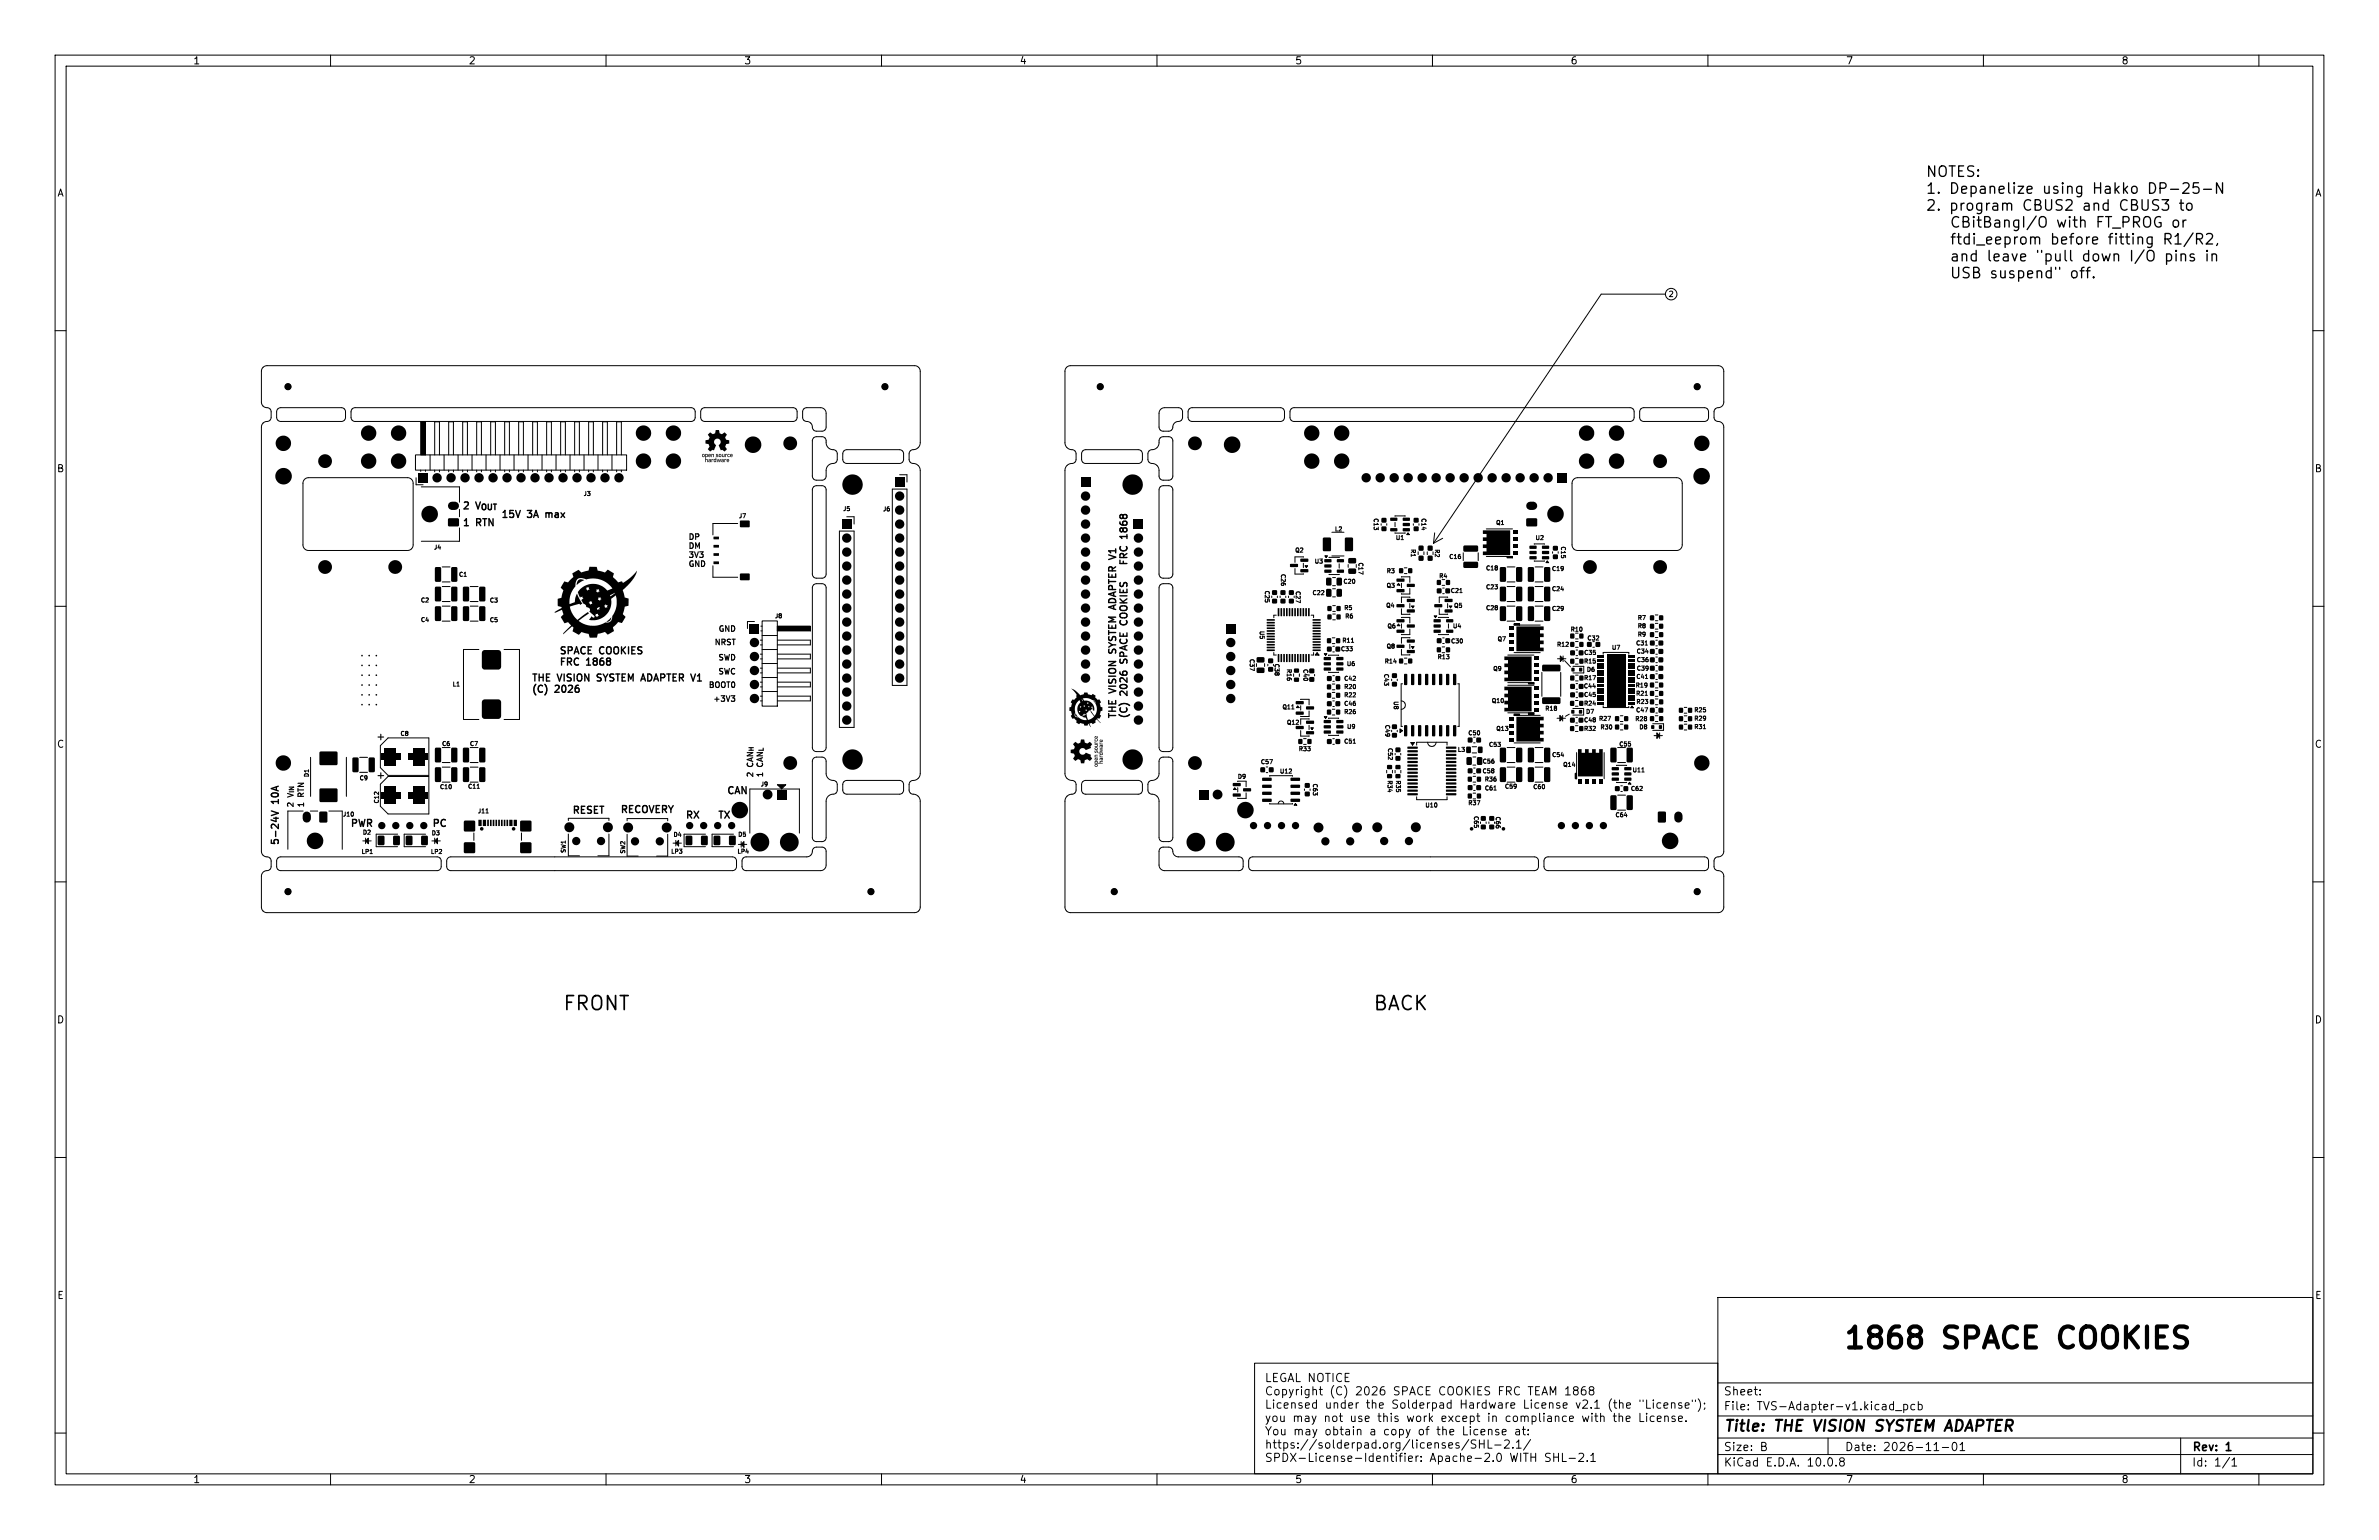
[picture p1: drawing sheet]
<svg xmlns="http://www.w3.org/2000/svg" width="432mm" height="279mm" viewBox="0 0 432 279" stroke-linecap="round" stroke-linejoin="round" font-family="sans-serif">
<defs><g id="words">
<text font-size="3.8" x="334.5" y="245.6">1868 SPACE COOKIES</text>
<g font-size="2.5">
<text x="102" y="183.9">FRONT</text>
<text x="249.1" y="183.9">BACK</text>
</g>
<text font-size="2" x="312.8" y="260.2">Title: THE VISION SYSTEM ADAPTER</text>
<g font-size="1.9">
<text x="349.4" y="32.6">NOTES:</text>
<text x="349.4" y="35.6">1. Depanelize using Hakko DP-25-N</text>
<text x="349.4" y="38.7">2. program CBUS2 and CBUS3 to</text>
<text x="353.8" y="41.8">CBitBangI/O with FT_PROG or</text>
<text x="353.8" y="44.8">ftdi_eeprom before fitting R1/R2,</text>
<text x="353.8" y="47.9">and leave &quot;pull down I/O pins in</text>
<text x="353.8" y="51">USB suspend&quot; off.</text>
</g>
<g font-size="1.5">
<text x="229.4" y="251.1">LEGAL NOTICE</text>
<text x="229.4" y="253.5">Copyright (C) 2026 SPACE COOKIES FRC TEAM 1868</text>
<text x="229.4" y="256">Licensed under the Solderpad Hardware License v2.1 (the &quot;License&quot;);</text>
<text x="312.7" y="256.2">File: TVS-Adapter-v1.kicad_pcb</text>
<text x="312.7" y="253.5">Sheet:</text>
<text x="229.4" y="258.4">you may not use this work except in compliance with the License.</text>
<text x="229.4" y="260.8">You may obtain a copy of the License at:</text>
<text x="229.4" y="263.2">https://solderpad.org/licenses/SHL-2.1/</text>
<text x="312.7" y="263.6">Size: B</text>
<text x="334.7" y="263.6">Date: 2026-11-01</text>
<text x="397.8" y="263.6">Rev: 1</text>
<text x="229.4" y="265.6">SPDX-License-Identifier: Apache-2.0 WITH SHL-2.1</text>
<text x="312.7" y="266.4">KiCad E.D.A. 10.0.8</text>
<text x="397.7" y="266.4">Id: 1/1</text>
</g>
<g font-size="1.3">
<text x="35" y="12">1</text>
<text x="85" y="12">2</text>
<text x="135" y="12">3</text>
<text x="185" y="12">4</text>
<text x="235" y="12">5</text>
<text x="285" y="12">6</text>
<text x="335" y="12">7</text>
<text x="385" y="12">8</text>
<text x="10.3" y="36">A</text>
<text x="420.1" y="36">A</text>
<text x="10.2" y="86">B</text>
<text x="420" y="86">B</text>
<text x="10.2" y="136">C</text>
<text x="420" y="136">C</text>
<text x="10.2" y="186">D</text>
<text x="420" y="186">D</text>
<text x="10.3" y="236">E</text>
<text x="420.1" y="236">E</text>
<text x="35" y="269.4">1</text>
<text x="85" y="269.4">2</text>
<text x="135" y="269.4">3</text>
<text x="185" y="269.4">4</text>
<text x="235" y="269.4">5</text>
<text x="285" y="269.4">6</text>
<text x="335" y="269.4">7</text>
<text x="385" y="269.4">8</text>
</g>
<text font-size="1" x="302.8" y="54.1">2</text>
</g></defs>
<g fill="none" stroke="#000" stroke-width=".18">
<path d="M10 10h411.8v259.4h-411.8zM12 12h407.8v255.4h-407.8zM60 10v2M110 10v2M160 10v2M210 10v2M260 10v2M310 10v2M360 10v2M410 10v2M302.2 53.4h-11.6l-30.4 45.2M10 60h2"/>
<path d="M47.7 66.6l.8-.3h117.5l.7 .3 .2 .3 .1 .4v13.1l-.1 .5-.4 .4-1 .3-.4 .3-.1 .4v1l.3 .7 .9 .2 .4 .2 .3 .5 .1 .4v55l-.1 .6-.3 .4-.5 .2-.6 .2-.4 .2-.1 .4v1l.3 .7 .9 .2 .4 .2 .4 .9v19.3l-.2 .6-.4 .3-.4 .1h-117.5l-.7-.3-.4-.7 .1-5.8 .4-.6 .9-.3 .3-.3 .1-.3v-1.1l-.3-.6-1.1-.4-.4-.7v-77l.1-.5 .3-.3 1-.3 .3-.3 .1-1.4-.2-.5-1.1-.4-.4-.7-.1-5.8zM50.4 74.2l.5-.2h11.2l.3 .1 .3 .4v1.3l-.2 .5-.5 .2h-11.1l-.5-.2-.2-.4v-1.3zM63.9 74.2l.6-.2h61l.4 .1 .2 .3 .1 1.3-.2 .6-.6 .2h-61l-.4-.2-.3-.4v-1.3zM76.4 76.5h.8v6h-.8zM127.4 74.2l.5-.2h16.1l.4 .1 .2 .3 .1 1.4-.3 .5-.4 .2h-16.1l-.5-.2-.2-.4v-1.3zM145.9 74.2l.5-.2h2.6l.7 .3 .2 .7v2.5l-.2 .5-.4 .2h-1.4l-.4-.4-.1-.7-.3-.4-1.2-.5-.2-.4v-1.1zM147.7 79.5l.5-.3 1.4 .1 .3 .4 .1 .9 .2 .5 .5 .4 .9 .2 .3 .5v1.5l-.3 .3-.9 .2-.5 .4-.2 .6-.1 1.4-.2 .3-.3 .2h-1.4l-.4-.2-.1-.4-.1-6.5zM193.6 66.6l.7-.3h117.6l.6 .3 .4 .7v5.8l-.4 .7-.9 .2-.4 .3-.1 .3v1.1l.3 .6 1.2 .5 .3 .7v77l-.1 .4-.3 .3-1 .3-.3 .3-.1 1.4 .3 .6 1 .3 .5 .7v5.8l-.3 .6-.3 .3-.4 .1h-117.6l-.6-.3-.3-.3-.1-.4v-19.3l.1-.5 .4-.4 1.1-.4 .3-.2 .1-.4v-1.1l-.3-.6-.9-.2-.4-.3-.3-.4-.1-.4v-55.1l.1-.5 .4-.4 .4-.3 .7-.1 .3-.2 .1-.4v-1.1l-.3-.6-.9-.2-.4-.3-.4-.7v-13.2zM210.6 79.5l.4-.3h1.2l.4 .2 .3 .4v6.6l-.2 .5-.4 .2h-1.3l-.4-.2-.2-.4v-1.3l-.2-.5-.6-.5-.9-.2-.3-.5v-1.5l.4-.3 .8-.2 .5-.4 .2-.4 .1-.9zM210.7 74.3l.6-.3h2.9l.4 .6v1.4l-.4 .4-.7 .1-.3 .3-.3 .3-.1 .7-.3 .3-.4 .1h-1.3l-.3-.3-.1-.4v-2.6zM215.9 74.2l.5-.2h16.1l.3 .1 .3 .3v1.4l-.2 .5-.5 .2h-16.1l-.4-.2-.2-.4-.1-1.3zM234.4 74.2l.5-.2h61l.4 .1 .2 .3 .1 1.3-.2 .5-.5 .3h-61l-.5-.2-.2-.4-.1-1.3z"/>
<path d="M297.8 74.2l.5-.2h11.2l.3 .1 .3 .4v1.3l-.2 .5-.5 .2h-11.1l-.5-.2-.2-.4v-1.3zM419.8 60h2M55.3 87l.7-.3h18l.5 .1 .4 .4 .1 .5v11.2l-.2 .5-.3 .3-.5 .2h-18l-.5-.2-.4-.3-.1-.5v-11.2zM75.4 82.5h38.3v2.8h-38.3zM75.5 86.7v1.3h1.3M76.4 85.3v.2M76.5 88.3h6.9v2.8M77.2 85.3v.2M78.1 82.5v2.8M78.9 82.5v-6h.9v6M78.9 85.3v.3M79.2 98.9l-.1 .6-.2 .1"/>
<path d="M79.7 98.8l-.2 .6h.5M79.8 85.3v.3M79.9 99.1v.5M80.6 82.5v2.8M81.4 82.5v-6h.9v6M81.4 85.3v.3M82.3 85.3v.3M83.1 82.5v2.8M83.4 92.4v1.4M83.4 95.8v2.4h-6.9M84 82.5v-6h.8v6M84 85.3v.3"/>
<path d="M84.8 85.3v.3M85.7 82.5v2.8M86.5 82.5v-6h.9v6M86.5 85.3v.3M87.4 85.3v.3M88.2 82.5v2.8M89.1 82.5v-6h.8v6M89.1 85.3v.3M89.9 85.3v.3M90.8 82.5v2.8M91.6 82.5v-6h.9v6M91.6 85.3v.3"/>
<path d="M92.5 85.3v.3M93.3 82.5v2.8M94.1 82.5v-6h.9v6M94.1 85.3v.3M95 85.3v.3M95.8 82.5v2.8M96.7 82.5v-6h.8v6M96.7 85.3v.3M97.5 85.3v.3M98.4 82.5v2.8M99.2 82.5v-6h.9v6M99.2 85.3v.3"/>
<path d="M100.1 85.3v.3M100.9 82.5v2.8M101.8 82.5v-6h.8v6M101.8 85.3v.3M102.6 85.3v.3M103.5 82.5v2.8M104.3 82.5v-6h.9v6M104.3 85.3v.3M105.2 85.3v.3M106 82.5v2.8M106.3 89.2v.6l-.3 .1M106.6 89.2h.5l-.3 .2 .3 .1v.3h-.5"/>
<path d="M106.8 82.5v-6h.9v6M106.8 85.3v.3M107.7 85.3v.3M108.5 82.5v2.8M109.4 82.5v-6h.8v6M109.4 85.3v.3M110.2 85.3v.3M111.1 82.5v2.8M111.9 82.5v-6h.9v6M111.9 85.3v.3M112.8 85.3v.3M133.9 95h-4.5v2.1"/>
<path d="M134.5 93.2v.6l-.3 .2M134.8 93.2h.5l-.3 .8M147.7 88.3l.4-.2h1.2l.5 .3 .1 .4v15.4l-.2 .5-.4 .2h-1.4l-.3-.3-.1-.4-.1-15.3zM152.4 96.4h2.6v35.6h-2.6zM153.2 81.8l.5-.2h9.7l.3 .2 .3 .3v1.3l-.2 .5-.5 .2h-9.7l-.4-.2-.2-.4v-1.3zM153.4 91.9v.7l-.3 .1M153.7 93.8h1.3v1.3M154.2 91.9h-.4v.4l.3-.1 .1 .4h-.4M160.7 91.9v.7l-.3 .1M161.4 91.9l-.4 .2v.5l.2 .1 .2-.1v-.3l-.2-.1-.2 .2M162 88.7h2.6v35.7h-2.6zM163.3 86.1h1.3v1.4"/>
<path d="M196.5 81.8l.5-.2h9.7l.4 .2 .2 .3v1.4l-.2 .4-.5 .2h-9.7l-.4-.2-.2-.4v-1.3zM210.6 88.3l.4-.2h1.3l.4 .3 .2 .4v15.4l-.2 .5-.5 .2h-1.3l-.4-.3-.1-.4v-15.3zM235.3 99.5l.3-.1a.46 .46 0 0 1 0 .8l-.3-.1zM235.4 100l.2 .1M236 99.5l.3-.1 .2 .2-.5 .6h.5M241.7 96.6h2.2M242.5 95.6v.7h.3M243.1 95.7l.2-.1 .2 .2-.5 .5h.5M249.4 94.9v.5M249.5 94.6a.34 .34 0 0 1 .3-.4 .34 .34 0 0 1 .3 .4M249.5 95.6l-.1 .4 .1 .1h.3l.1-.3 .3 .3v-.5M249.9 94.9l.3 .3h-.8"/>
<path d="M250.7 95v.3M251.7 95v.3M253.2 93.7h1.8M253.2 94.8v.8M253.2 96.7h1.8M253.5 97.1v.7l.2 .1 .3-.1v-.7M254.3 97.9h.4M254.3 97.4l.2-.3v.8M255.6 96.7l.2 .3h-.5zM256.2 99.8h.7l-.1 .4h-.2l-.1-.4M256.5 100l-.3 .2M256.5 95v.3"/>
<path d="M257.5 95v.3M258.1 94.9v.5M258.1 96h.5M258.1 94.6a.34 .34 0 0 1 .3-.4 .34 .34 0 0 1 .4 .4M258.6 94.9l.2 .3h-.7M258.9 95.8l-.6-.1v.4M260.4 96.7l-.2 1.9M260.5 99.8h.8v.3a.21 .21 0 0 1-.2 .2 .21 .21 0 0 1-.2-.2v-.3M261.9 97.7l-1.7 .9M269.8 96h4.7M271.7 94.5l.2-.1 .3 .1-.1 .6h-.4zM271.8 95l.4 .2"/>
<path d="M272.5 94.6l.2-.2v.8M272.5 95.2h.4M278.5 98.7h1.8M278.9 97.2v.6l.1 .1 .3-.1v-.6M279.7 97.2h.2l.2 .2-.5 .5h.5M284.1 99.7a.35 .35 0 0 0-.3-.4 .35 .35 0 0 0-.3 .5M284.1 99.7v.1M285.6 87l.7-.3h18l.6 .1 .3 .4 .1 .5v11.2l-.1 .5-.4 .3-.5 .2h-18l-.5-.2-.3-.3-.2-.5v-11.2zM10 110h2M77 108.5a.34 .34 0 0 0-.5 .4 .34 .34 0 0 0 .5 .3M77 112.1a.34 .34 0 0 0-.5 .3 .34 .34 0 0 0 .5 .3M77.3 108.5h.3l.1 .2-.4 .5h.4"/>
<path d="M77.5 112l-.2 .5h.5M77.7 112.3v.5M80.3 110h1.4M80.3 102.9h1.4M80.3 105.6h1.4M80.3 106.4h1.4M80.3 109.1h1.4M80.3 112.7h1.4M83.9 103.9a.34 .34 0 0 0-.4 .3 .34 .34 0 0 0 .4 .3M84.2 104l.2-.2v.8M84.2 104.6h.5M85.3 110h1.5"/>
<path d="M85.3 106.4h1.5M85.3 109.1h1.5M85.3 112.7h1.5M86.9 117.8h-2.8v12.7h2.8M89.5 112.1a.34 .34 0 0 0-.4 .3 .34 .34 0 0 0 .4 .3M89.5 108.6a.34 .34 0 0 0-.4 .3 .34 .34 0 0 0 .4 .3M89.8 108.5h.5l-.3 .3 .2 .1v.3h-.4M90.2 112.1h-.3l-.1 .3h.4v.3h-.4M91.5 117.8h2.8v12.7h-2.8M129.4 102.7v2h4.5M136.9 112.8h-1.2v1.2M138 116.1h.3"/>
<path d="M138 117h.3M138 118.7h.3M138 119.5h.3M138.1 113.6h.2M138.1 114.5h.2M138.3 112.7h2.8v15.4h-2.8zM138.3 117.8h2.8M138.3 115.3h2.8M141.1 111.3l-.1 .7-.2 .1M141.1 116.1h6v.9h-6M141.1 118.7h6v.8h-6M141.1 113.6h6v.9h-6z"/>
<path d="M141.5 111.7l-.1 .1 .1 .3 .3-.1-.1-.3M141.5 111.7l-.1-.2 .1-.2 .3 .2-.1 .2M141.5 111.7h.2M147.7 106.1l.4-.2h1.3l.4 .3 .1 .4v29l-.2 .5-.5 .3-1.3-.1-.3-.3-.2-.3v-29.1zM210.6 106.1l.4-.2h1.3l.4 .3 .2 .4v29l-.2 .5-.5 .3-1.4-.1-.3-.3-.1-.3v-29.1zM228.8 115.4v.4h.3v-.4h.4v.4M229.5 114.6h-.6l-.2 .2 .2 .3h.6M229.7 108.8v.4M229.7 109.2h.1M229.7 109.2h.3M229.7 107.8a.34 .34 0 0 1 .3-.5 .34 .34 0 0 1 .3 .5M229.7 108.8h.1"/>
<path d="M230 108.8h.1M230 108.8h.4v.4M230.1 108.8v.4M230.1 109.2h-.1M230.3 108.1l.1 .3-.2 .1-.6-.5v.5M230.8 108.1v.3M231.2 118.4v.4h.5M231.7 111.6h-.5v.5M231.8 108.1v.3M232.4 108.1v.3M232.6 104.8a.34 .34 0 0 1 .3-.5 .34 .34 0 0 1 .4 .5M232.9 105.8l.1 .1v.2l-.4 .1v-.3l.1-.1h.4l.2 .3"/>
<path d="M233.3 105v.3l-.2 .2-.5-.5v.5M233.4 108.1v.3M233.9 108.1v.3M234.9 108.1v.3M235 103.2v1l1.6-.1M235.3 107.9a.34 .34 0 0 1 .3-.5 .34 .34 0 0 1 .3 .5M235.6 100.1l.2 .2M235.9 108.1l.1 .3-.2 .2-.5-.5v.5M236 108.8v.5l-.7-.3M236.6 101.1l-1.6-.1v1M236.6 102.2v.8M236.9 102.6h.4l-.2 .4z"/>
<path d="M238 111.6h.4v.5M238.4 118.4v.4h-.4M238.8 101.4v.6l.2 .2 .2-.2v-.6M238.8 107.2a.34 .34 0 0 0-.5 .3 .34 .34 0 0 0 .5 .3M239.1 118.4l.3 .5h-.7zM239.1 107.2l.3-.1 .2 .3-.5 .5h.5M239.5 101.4h.5l-.3 .3 .3 .1v.3h-.5M239.9 107.2l.2-.1 .2 .3-.5 .5h.5M240.4 118.6h.4l-.2 .3zM240.5 100.8h.4l-.2 .4zM241.1 118.9h1.9M241.2 101.2h1.9"/>
<path d="M241.2 104.2h1.9M241.7 100.9h2.2M241.8 115.7h.5M241.8 116.8h.5M241.9 104.8h.5M241.9 106.3h.5M241.9 106.8h.5M241.9 108.3h.5M241.9 109.9h.5M241.9 110.9h.5M241.9 111.4h.5M241.9 112.5h.5"/>
<path d="M241.9 117.3h.3M241.9 118.3h.3M243.1 102.3v.8M243.8 116.2l.4-.1v-.3h-.4v.7M244 117.4a.34 .34 0 0 0-.5 .3 .34 .34 0 0 0 .5 .3M244 116.2l.3 .3M244.2 110.3h.3a.21 .21 0 0 0 .1-.2 .21 .21 0 0 0-.1-.2h-.3v.7M244.3 117.3h.4l-.2 .3 .2 .1v.3h-.4M244.3 111.8l.4-.1v-.2l-.4-.1v.7M244.3 110.3l.3 .3M244.4 105.1l.1 .1M244.4 105.1a.35 .35 0 0 0-.4 .4 .35 .35 0 0 0 .5 .3"/>
<path d="M244.5 111.8l.3 .3M244.5 116l.3-.2v.7M244.5 116.5h.5M244.7 102.4v.5M244.7 105.2l.3-.1 .2 .2-.5 .5h.5M245 117.3h.5l-.3 .3 .2 .1v.3h-.4M245.3 116.5h.4M245.3 116l.2-.2v.7M245.3 109.9h-.4v.3h.3l.1 .3h-.4M245.4 111.4l-.3 .2v.4l.1 .1h.3l-.1-.4h-.2l-.1 .1M245.5 105.2l.2-.1a.37 .37 0 0 1 .2 .4 .37 .37 0 0 1-.3 .3l-.1-.2zM246.2 102.4v.5"/>
<path d="M246.6 103v.4M246.7 102.7a.34 .34 0 0 1 .3-.5 .34 .34 0 0 1 .3 .5M247.2 103l.2 .2h-.8M247.4 103.7v.5l-.8-.4M251.5 120l.4-.1v-.3h-.4v.7M251.7 120l.2 .3M251.8 109.5a.26 .26 0 0 1 .3-.1 .26 .26 0 0 1 .2 .3v.2a.25 .25 0 0 1-.3 .3 .25 .25 0 0 1-.3-.3zM251.9 105.9l.2-.1a.46 .46 0 0 1 0 .8l-.2-.1zM251.9 117l.1-.2 .3 .2-.1 .6-.3-.1zM251.9 103.6l.3-.1 .1-.3h-.4v.7M251.9 110l.4 .3M252 117.4l.2 .2"/>
<path d="M252 106.4l.4 .3M252 113.3l.3-.1a.46 .46 0 0 1 0 .7l-.3-.1zM252.1 103.6l.2 .3M252.1 113.8l.4 .2M252.2 117.6l.2 .1M252.2 119.8l.3-.2v.7M252.6 103.2h.4l-.2 .3h.2v.4h-.4M252.6 105.8h.5l-.3 .3 .2 .1v.3h-.4M252.7 109.4l-.2 .5h.5M252.8 117.2l-.2 .1 .2 .3 .3-.1-.2-.3M252.8 117.2l-.2-.2 .3-.2a.16 .16 0 0 1 .2 .2 .16 .16 0 0 1-.2 .2M252.8 117.2h.1"/>
<path d="M252.8 113.5v.4h.3M252.8 113.5v.1M252.9 109.7v.5M253.1 113.5h-.3M253.1 113.5h.1M253.1 113.2h-.2l-.1 .3M253.1 119.5l-.1 .6h.4M253.2 113.5v.4M253.2 113.9h-.1M253.3 119.8v.5M253.8 105.8l.3 .4h-.5zM253.8 113.2l.3 .3h-.5z"/>
<path d="M254.4 112.1l1.5-.1v1M254.4 117.8v1h1.5M254.4 104.7l1.5-.1v1M254.4 105.8v.8M254.4 110.5v1l1.5-.1M254.4 113.2v.8M254.9 103h.5M254.9 104.1h.5M254.9 119.4h.5M255.9 115.7h-1.5v1M255.9 108.4l-1.5-.1v1M255.9 106.8v1l-1.5-.1"/>
<path d="M255.9 114.1v1h-1.5M255.9 109.5v.8M255.9 116.9v.7M256.2 100.5v.5M256.2 109.9h.5l-.3 .4zM256.2 117.3h.5l-.3 .3zM256.7 100.5l.2 .2h-.7M257.4 100.1v.5M258.4 100.1v.5M259.1 100.1v.5M260.1 100.1v.5M260.3 111.7h.5l-.3 .4z"/>
<path d="M260.9 100l-.4 .3M261.1 112.1h1.8M261.1 115.1h1.8M261.1 119.2h.3a.21 .21 0 0 0 .2-.2 .21 .21 0 0 0-.2-.2h-.3v.7M261.2 100.6l.1 .2-.3 .2-.5-.5v.5M261.2 110.5v1l1.5-.1M261.3 119.2l.3 .3M261.4 104.5h.4v-.3l-.4-.1v.8M261.6 104.5l.2 .4M261.8 105.2h.4M261.8 106.2h.4M261.8 117.4h.4"/>
<path d="M261.8 118.4h.4M261.8 119.5h.5M261.8 119l.3-.2v.7M261.8 116.8h.3M261.8 115.7h.3M261.8 106.7h.3M261.8 107.7h.3M262.3 104.1l-.2 .5h.5M262.5 104.3v.6M262.5 118.8h.5l-.3 .3h.3v.4h-.4M262.5 119.5h.1M262.7 108.4l-1.5-.1v1"/>
<path d="M262.7 109.5v.8M262.9 113.2v.8M263.1 109.9h.4l-.2 .4zM263.7 100.7a.34 .34 0 0 0-.5 .3 .34 .34 0 0 0 .5 .3M263.9 113.2v.6l.1 .1 .3-.1v-.6M263.9 106.8a.34 .34 0 0 0-.4 .3 .34 .34 0 0 0 .4 .3M263.9 100.8l.3-.2v.7M263.9 101.3h.5M264 116a.34 .34 0 0 0-.5 .3 .34 .34 0 0 0 .5 .3M264.1 109.6l.3-.1a.46 .46 0 0 1 0 .7l-.3-.1zM264.2 110l.3 .2M264.2 106.8h.3l.2 .2-.5 .5h.5"/>
<path d="M264.2 115.9h.5l-.2 .3 .2 .1v.3h-.5M264.5 110.2l.1 .1M264.8 113.1l-.1 .6h.4M265 107l.2-.2v.7M265 107.5h.4M265 113.4v.5M265 100.6l-.3 .2v.4l.1 .1h.3l-.1-.4h-.2l-.1 .1M265.1 115.9h.1a.37 .37 0 0 1 .3 .4 .37 .37 0 0 1-.4 .3l-.1-.2zM265.3 109.5h-.4v.3h.3l.1 .3h-.4M265.6 100.3v1.4M268.3 100.3v1.4M269.8 101h4.7"/>
<path d="M270.3 106.2a.34 .34 0 0 0-.4 .3 .34 .34 0 0 0 .4 .3M270.3 110a.34 .34 0 0 0-.4 .3 .34 .34 0 0 0 .4 .3M270.3 102.7a.34 .34 0 0 0-.4 .3 .34 .34 0 0 0 .4 .3M270.6 110l.3-.1 .2 .2-.5 .5h.5M270.6 106.2l.3-.1 .2 .2-.5 .6h.5M270.6 102.9l.2-.2v.7M270.6 103.4h.5M271.3 106.1h.5l-.3 .3 .3 .1v.3h-.5M271.4 102.8l.1-.1 .3 .1M271.4 102.8l.1 .2M271.4 102.8h.1M271.5 110.2a.16 .16 0 0 1-.1-.2 .16 .16 0 0 1 .1-.1h.1a.16 .16 0 0 1 .2 .1 .16 .16 0 0 1-.2 .2"/>
<path d="M271.5 110.2l-.1 .2 .1 .2 .3-.1-.2-.3M271.5 103l-.1 .1 .1 .3 .3-.1-.2-.3M271.5 103h.1M271.5 110.2h.1M271.8 102.8l-.2 .2M271.8 102.8h.1M272 115.6a.26 .26 0 0 1 .3-.1 .26 .26 0 0 1 .2 .3v.2a.25 .25 0 0 1-.3 .3 .25 .25 0 0 1-.2-.3zM272.1 116.1l.3 .1M272.4 116.2l.1 .2M272.7 115.5h.5l-.3 .8M273.5 101h1v.2h-1zM273.6 110h1.4"/>
<path d="M273.6 102.9h1.4M273.6 105.6h1.4M273.6 106.4h1.4M273.6 109.1h1.4M273.6 112.7h1.4M273.7 118.8h4.7M274.8 113.4h4.8M274.8 118.4h4.8M274.8 113.2h1v.2h-1zM278.5 101.8h1.8M278.6 110h1.5M278.6 102.9h1.5"/>
<path d="M278.6 105.6h1.5M278.6 106.4h1.5M278.6 109.1h1.5M278.6 112.7h1.5M280.8 101.8l.3 .3h-.5zM281.8 100.1v.3M282.3 102.8a.35 .35 0 0 0-.5 .4 .35 .35 0 0 0 .5 .3M282.3 102.8h.1M282.3 106.5a.35 .35 0 0 0-.5 .3 .35 .35 0 0 0 .5 .4M282.3 110.1a.35 .35 0 0 0-.5 .3 .35 .35 0 0 0 .5 .3M282.3 107.1v.1M282.3 110.7h.1"/>
<path d="M282.6 110.1l.3-.1 .1 .2-.4 .6h.4M282.6 106.5l.3-.1 .1 .2-.4 .6h.4M282.6 103.5h.4M282.6 103l.2-.2v.7M282.7 119.5h.5M282.8 116.9h.3a.21 .21 0 0 0 .1-.2 .21 .21 0 0 0-.1-.2h-.3v.8M282.8 100.1v.3M283 116.9l.2 .4M283.2 119l.5 .5-.5 .5zM283.4 102.8v.4M283.4 103.2h.1M283.4 102.8h.3l.1 .4"/>
<path d="M283.4 102.8h.1M283.4 100v.5M283.5 100.8v.4l.3-.1v-.3h.4v.4M283.5 106.4l-.2 .5h.5M283.5 117.3h.4M283.5 116.7l.2-.2v.8M283.7 106.7v.5M283.7 119.5h.5M283.7 119v1M283.7 103.2h-.3M283.8 110.3l-.2 .2-.2-.1v-.3l.2-.1 .2 .2-.1 .4-.3 .2M283.8 103.2l-.2 .3h-.2"/>
<path d="M283.8 103.1l-.1 .1M283.9 100l.3 .3h-.8M284 119.8l1.1 1.2M284.2 116.6l.3-.1 .2 .2-.5 .6h.5M285.4 114.2l.3 .3M285.6 114.1l-.3 .1M285.7 114.1l-.1-.3h-.3v.7M285.7 114.1h-.1M286 117.4h.4M286 114.9h.4M286 115.9h.4M286 116.4h.4"/>
<path d="M286 119.4h.4M286 114l.2-.2v.7M286 114.5h.4M286.1 117.9h.2M286.1 119h.2M286.8 113.8h.1a.37 .37 0 0 1 .3 .4 .37 .37 0 0 1-.4 .3l-.1-.3zM287.7 119.9h.3a.21 .21 0 0 0 .1-.2 .21 .21 0 0 0-.1-.1h-.3v.7M287.9 119.9l.2 .4M288.1 118.1a.34 .34 0 0 0-.4 .3 .34 .34 0 0 0 .4 .3M288.4 118h.5l-.3 .3h.2v.4h-.4M288.4 119.8l.2-.2v.7M288.7 115.4a.34 .34 0 0 0-.4 .3 .34 .34 0 0 0 .4 .4"/>
<path d="M289 115.4h.5l-.3 .3h.2v.4h-.4M289 116.1h.1M289.1 117.4h.3M289.1 116.4h.3M289.5 119.6h-.3l-.1 .3h.4v.3h-.4M289.6 118h-.4v.3h.3l.1 .4h-.4M289.7 115.4h.3l.2 .2-.5 .5h.5M291 118.7v-.3h4.6v.3M292.8 117.1v.6l.1 .1 .3-.1v-.6M293.5 117.1h.5l-.3 .7M297.4 113.6l.4-.1v-.3h-.4v.7M297.4 112.1l.4-.1v-.3h-.4v.7"/>
<path d="M297.4 115.1l.4-.1v-.2l-.4-.1v.7M297.6 116.3a.34 .34 0 0 0-.5 .4 .34 .34 0 0 0 .5 .3M297.6 112.1l.3 .3M297.6 113.6l.3 .3M297.6 115.1l.3 .3M297.7 117.8a.34 .34 0 0 0-.5 .3 .34 .34 0 0 0 .5 .3M297.7 119.4a.34 .34 0 0 0-.5 .3 .34 .34 0 0 0 .5 .3M297.8 117h.1M297.8 116.3h.5l-.3 .3h.3v.4h-.4M297.9 117.7h.5l-.3 .3 .3 .1v.3h-.5M298 119.3h.4l-.2 .3 .2 .1v.3h-.4M298.1 111.7h.5l-.3 .7"/>
<path d="M298.3 113.5a.16 .16 0 0 1-.1-.2 .16 .16 0 0 1 .1-.1h.2a.16 .16 0 0 1 .1 .1 .16 .16 0 0 1-.1 .2M298.3 113.5l-.1 .1 .1 .3 .3-.1-.1-.3M298.3 113.5h.2M298.6 116.5l.2-.2v.7M298.6 117h.4M298.6 115l-.1 .2-.3-.1v-.3l.3-.1 .1 .1v.5l-.4 .1M298.9 117.7l-.2 .6h.5M299.1 118v.5M299.1 119.3l-.3 .2-.1 .4 .2 .2 .2-.1v-.4h-.2l-.2 .1M300.4 115.7h.5M300.4 113.1h.5M300.4 114.1h.5"/>
<path d="M300.4 111.6h.5M300.4 112.6h.5M300.4 114.6h.5M300.5 116.2h.3M300.5 118.7h.3M300.5 117.2h.3M300.5 117.7h.3M300.5 119.2h.3M419.8 110h2M56 139.9h-.8l.3 .2M56 139.6v.5M56.4 137.4v7.1"/>
<path d="M62.9 137.4v7.1M65.3 137.4h1.4M70.4 133.9h7.4v6.8h-7.4l-1.4-1.4v-4zM73.3 132.8a.34 .34 0 0 0-.5 .3 .34 .34 0 0 0 .5 .3M73.7 133a.16 .16 0 0 1-.1-.2 .16 .16 0 0 1 .1-.1l.3 .1-.1 .2M73.7 133l-.1 .2 .1 .2 .3-.1-.1-.3M73.7 133h.2M80.3 135.6h1.4M80.3 138.3h1.4M80.3 139.2h1.4M80.9 134.6a.34 .34 0 0 0-.5 .3 .34 .34 0 0 0 .5 .3M81.5 134.5l-.3 .2-.1 .4 .2 .2 .2-.1v-.4h-.2l-.2 .2"/>
<path d="M82.3 123.7v.8h.4M82.9 123.9l.2-.2v.8M82.9 124.5h.5M85.3 135.6h1.5M85.3 138.3h1.5M85.3 139.2h1.5M85.9 134.6a.34 .34 0 0 0-.5 .3 .34 .34 0 0 0 .5 .3M86.2 134.5h.5l-.4 .8M138 121.2h.3M138 122.1h.3M138 123.8h.3M138 124.6h.3"/>
<path d="M138 126.3h.3M138 127.2h.3M138.3 120.4h2.8M138.3 122.9h2.8M138.3 125.5h2.8M141.1 121.2h6v.9h-6M141.1 123.8h6v.8h-6M141.1 126.3h6v.9h-6M147.7 137.6l.4-.2h1.1l.5 .2 .2 .4v2.4l.2 .5 .5 .5 1.1 .3 .3 .6v1.1l-.2 .4-.3 .2-1 .3-.5 .7-.1 7-.2 .5-.4 .2-1.4-.1-.3-.2-.1-.4-.1-13.9zM210.6 137.6l.4-.2h1.3l.4 .2 .2 .4v14l-.2 .5-.5 .2h-1.3l-.5-.5-.1-7.1-.4-.7-1.2-.4-.3-.6v-1.1l.1-.4 .3-.3 1-.2 .5-.6 .1-2.8zM227 120.4l-.1 .4 .1 .1h.3l.1-.3 .3 .3v-.5M227.6 120.1a.35 .35 0 0 0-.3-.4 .35 .35 0 0 0-.3 .5"/>
<path d="M227.6 120.1v.1M227.7 121.2v.5l-.8-.4M228.1 120.4v.5M229.5 137.9a.34 .34 0 0 0-.5 .3 .34 .34 0 0 0 .5 .3M229.5 120.4v.5M229.8 139.2h.3M230.1 120.5v.3M230.2 137.8h-.4v.4l.3-.1 .1 .4h-.4M230.5 137.8h.5l-.4 .8M231.1 120.5v.3M231.5 121a.34 .34 0 0 1 .3-.4 .34 .34 0 0 1 .3 .4M231.5 121.3l-.1 .3 .2 .2 .2-.1 .1-.2 .3 .3v-.5"/>
<path d="M231.9 122.2l-.2-.1-.3 .1 .2 .3 .3-.2M231.9 122.2l.1-.1 .2 .1-.2 .3-.1-.2M231.9 122.2v.1M232.5 139.5v.6l.1 .2 .3-.2v-.6M233 128l.2-.1a.46 .46 0 0 1 0 .7l-.2-.1zM233.1 128.4l.2 .2M233.3 139.7l.2-.2v.8M233.3 128.6l.2 .1M233.6 121.5h.8v.4h-.3M233.6 122.3v.4M233.7 123.4h.1M233.7 123.4h.3"/>
<path d="M233.7 128.1l.2-.2v.7M233.7 128.6h.5M233.8 130.7l.4 .1v.4l-.1 .2-.3-.1zM233.9 131.2l.2 .2M234 123h.1M234 139.6l.3-.1 .1 .2-.5 .6h.5M234 121.7l-.4 .3M234 121.5v.4M234 121.9h.1M234 123l.1 .4M234.1 123l.3 .1v.3M234.1 123h-.4v.4"/>
<path d="M234.1 123.4h-.1M234.1 131.4l.2 .1M234.2 122.3l.2 .2h-.8M234.4 128.1l.3-.2v.7M234.4 128.6h.5M234.5 131.4h.5M234.5 130.9l.2-.2v.7M234.8 122.3v.4M235.3 130.7h.2l.2 .2-.5 .5h.5M235.5 128.1l.3 .3h-.5zM235.8 122.3v.4M235.9 135.9h.3a.21 .21 0 0 0 .2-.2 .21 .21 0 0 0-.2-.2h-.3v.7"/>
<path d="M236.1 126.9h1.5v1M236.1 128v.8M236.1 132.6v1l1.5-.1M236.1 135.9l.3 .3M236.6 134h.5M236.6 135.1h.5M236.6 135.5h.5l-.3 .2 .2 .1v.3h-.4M236.6 122.7h.5M236.7 122a.34 .34 0 0 1 .3-.5 .34 .34 0 0 1 .3 .5M236.7 123.1a.36 .36 0 0 1 .4-.1 .36 .36 0 0 1 .3 .3l-.1 .1a.4 .4 0 0 1-.7-.2zM237.3 135.5h.5l-.2 .2 .2 .1v.3h-.5M237.4 122.5l-.5-.2v.5"/>
<path d="M237.6 122.4v.2M237.6 129v1l-1.5-.1M237.6 130.5l-1.5-.1v1M237.6 131.6v.8M237.9 132h.5l-.3 .4zM238.6 122.4v.2M240.4 130h.4l-.2 .4zM241.1 121.9h1.9M241.1 130.4h1.9M241.1 133.4h1.9M241.8 125.6h.5M241.8 126.7h.5"/>
<path d="M241.8 124.1h.5M241.8 125.1h.5M241.8 128.7h.5M241.8 129.7h.5M241.9 127.2h.3M241.9 135h.3M241.9 122.6h.3M241.9 123.6h.3M241.9 128.2h.3M241.9 134h.3M244.1 129.1h.3a.21 .21 0 0 0 .2-.2 .21 .21 0 0 0-.2-.2h-.3v.8M244.3 124.6l.3 .3"/>
<path d="M244.3 126.1l.3 .3M244.3 129.1l.3 .4M244.5 124.2h-.4v.7M244.5 125.7h-.4v.7M244.5 124.2v.1M244.5 125.7v.1M244.5 124.3v.2l-.4 .1M244.5 125.8v.2l-.4 .1M244.6 122.8a.34 .34 0 0 0-.5 .3 .34 .34 0 0 0 .5 .3M244.6 134.2a.34 .34 0 0 0-.5 .3 .34 .34 0 0 0 .5 .3M244.6 127.3a.34 .34 0 0 0-.5 .3 .34 .34 0 0 0 .5 .3M244.6 120v.6l.2 .2 .3-.2v-.6"/>
<path d="M244.7 131.4v.6l.1 .2 .3-.2v-.6M244.9 128.8l.3-.1 .1 .2-.5 .6h.5M244.9 124.2h.3M244.9 125.7h.3M244.9 124.2v.1M244.9 125.7v.1M245.1 122.6l-.2 .6h.4M245.1 127.2l-.2 .5h.4M245.2 122.9v.5M245.2 127.5v.5M245.2 124.2l.1 .1M245.2 125.7l.1 .1"/>
<path d="M245.3 134.1h-.4v.4l.3-.1 .1 .4h-.4M245.3 124.3v.2l-.5 .4h.5M245.3 125.8v.2l-.5 .4h.5M245.6 134.3l.2-.2v.8M245.6 122.8l.3-.1 .1 .2-.4 .5h.4M245.6 134.9h.4M245.6 125.7h.4M245.6 125.7v.1M245.7 124.2h.1a.37 .37 0 0 1 .3 .4 .37 .37 0 0 1-.4 .3l-.1-.2zM245.8 120l-.4 .2v.4l.2 .2 .2-.1v-.4h-.2l-.2 .2M245.9 131.7l-.2 .2h-.2v-.4l.2-.1 .2 .2-.1 .4-.3 .2M246 128.7l-.4 .2v.4l.1 .2 .3-.1v-.3l-.3-.1-.1 .2"/>
<path d="M246 127.2l-.4 .2v.4l.1 .2 .3-.1v-.3l-.3-.1-.1 .2M246 125.7v.1M246 125.8v.2l-.4 .4h.4M251.3 123.5h.5M251.4 123.8l-.1 .4 .1 .1h.3l.1-.2 .2 .2v-.5M251.4 122.9a.34 .34 0 0 1 .3-.5 .34 .34 0 0 1 .3 .5M251.5 133.2l.2 .3 .4 .1 .1-.2v-.2h-.4v.2l.1 .2M251.5 132.8h.5M251.6 132.1a.34 .34 0 0 1 .3-.5 .34 .34 0 0 1 .3 .5M251.7 139.8v.4M252.1 136.6v.4h.3v-.4l.4 .1v.3M252.1 123.3l-.6-.1v.4"/>
<path d="M252.2 120.3h.5M252.3 132.6l-.6-.2v.5M252.6 123.2v.3M252.6 132.5v.3M252.7 137.3l.1 .3-.3 .2-.5-.5v.5M252.7 136.3a.35 .35 0 0 0-.3-.5 .35 .35 0 0 0-.3 .5M252.7 136.3h.1M252.7 139.8v.4M253.2 139.8v.4M253.2 136.7v.3M253.5 128.3l-.2-.1-.3 .1 .2 .3 .3-.2M253.5 128.3a.16 .16 0 0 1 .1-.1 .16 .16 0 0 1 .2 .1l-.1 .3-.2-.2"/>
<path d="M253.5 128.3v.1M253.6 123.2v.3M253.6 132.5v.3M253.8 127.4h-.6l-.2 .1 .2 .3h.6M254.1 132.2l.5 .4-.5 .3zM254.2 136.7v.3M254.3 139.8v.4M254.3 127.2l.6 .2 .2 .5-.2 .6-.6 .2M254.6 124.1h-.3v7.7h.3M254.9 120.4h.5M256 134.7h.7l-.3 .5zM257.1 135.2v-.5h5.5v.5"/>
<path d="M259.1 134.7l.2 .5 .6 .2 .5-.2 .2-.5M264.6 124.1h.2v7.7h-.2M264.8 135.6v.7h.3M265.3 135.6h.5l-.3 .3h.3v.4h-.5M267.1 132.6a.34 .34 0 0 0-.5 .4 .34 .34 0 0 0 .5 .3M267.2 135.5h.8M267.2 136.6h.8M267.3 137.3h.6M267.3 138.8h.6M267.5 139.3h.2M267.5 133.8h.2M267.5 134.8h.2"/>
<path d="M267.8 132.6h-.4v.3h.4v.4h-.4M268.2 132.6h.1a.37 .37 0 0 1 .3 .4 .37 .37 0 0 1-.4 .3l-.1-.3zM269.7 139.5a.34 .34 0 0 0-.5 .4 .34 .34 0 0 0 .5 .3M269.7 137.8a.34 .34 0 0 0-.4 .3 .34 .34 0 0 0 .4 .3M270.4 139.5h-.4v.3h.4v.4h-.4M270.4 137.7h-.3l-.1 .4 .4-.1v.4h-.4M270.9 139.8l-.2-.2 .3-.1a.16 .16 0 0 1 .2 .1 .16 .16 0 0 1-.2 .2M270.9 139.8l-.2 .1 .2 .3 .3-.1-.2-.3M270.9 139.8h.1M270.9 134.7a.34 .34 0 0 0-.5 .4 .34 .34 0 0 0 .5 .3M271 126.8l.2-.1a.46 .46 0 0 1 0 .8l-.2-.1zM271.1 127.3l.2 .1"/>
<path d="M271.1 137.7l-.3 .2-.1 .4 .2 .2 .2-.1v-.4h-.2l-.2 .2M271.2 121l.3-.1a.46 .46 0 0 1 0 .8l-.3-.1zM271.3 127.4l.2 .2M271.3 121.5l.4 .2M271.6 134.7h-.4v.3h.3l.1 .4h-.4M271.7 127.5h.5M271.7 126.9l.2-.2v.8M271.8 131.9l.3-.1 .1 .5a.25 .25 0 0 1-.2 .2 .25 .25 0 0 1-.3-.2zM271.9 134.7h.4l-.2 .3h.2v.4h-.4M271.9 132.4l.4 .2M272.4 121.2l-.1 .2-.3-.1v-.3l.3-.1 .1 .2v.4l-.4 .2M272.5 132l.2-.2v.7"/>
<path d="M272.5 132.5h.5M272.5 126.8l.1-.1a.37 .37 0 0 1 .3 .4 .37 .37 0 0 1-.4 .3l-.1-.2zM273.2 131.8h.5l-.3 .3h.3v.4h-.5M273.6 135.6h1.4M273.6 138.3h1.4M273.6 139.2h1.4M273.7 124.3h4.7M273.7 123.8h4.7M273.7 129.3h4.7M274.8 134.8h4.8M274.8 129.8h4.8M274.8 129.5h1v.3h-1z"/>
<path d="M277.4 123.8h1v.3h-1zM277.4 129.3h1v.3h-1zM278.6 135.6h1.5M278.6 138.3h1.5M278.6 139.2h1.5M279.9 122v4.3M280.6 128.5h.3a.21 .21 0 0 0 .2-.2 .21 .21 0 0 0-.2-.2h-.3v.8M280.8 128.5l.3 .4M281.4 128.3l.2-.2v.8M281.4 128.9h.4M282.1 128.3l.1-.2 .3 .2M282.1 128.3h.1"/>
<path d="M282.1 128.3l.1 .1M282.2 128.4l-.1 .2 .1 .3 .3-.2-.1-.3M282.2 128.4h.2M282.3 136.6a.34 .34 0 0 0-.4 .3 .34 .34 0 0 0 .4 .3M282.5 128.3l-.1 .1M282.5 128.3h.1M282.6 130.3h.5M283 136.5h-.3l-.1 .4h.4v.3h-.4M283.1 129.8l.5 .5-.5 .5zM283.3 122v4.3M283.5 136.5l-.2 .5h.5M283.6 130.3h.5"/>
<path d="M283.6 129.8v1M283.7 136.8v.5M284 138.3h.2a.46 .46 0 0 1 0 .8l-.3-.1zM284 138.9l.3 .1M284.3 139l.1 .1M284.7 138.5l.2-.2v.8M284.7 139.1h.4M284.8 129.6l-.7 .4M285.5 128.5h1.9v1.2h-1.9M285.5 120.9h2v1.2h-2M285.6 138.3l-.2 .5h.5M285.8 138.6v.5"/>
<path d="M285.9 128.1h.5M285.9 127.1h.5M285.9 131.7h.5M285.9 132.7h.5M286 120.5h.4M286 122.5h.4M286 123.5h.4M286 130.2h.3M286 131.2h.3M286.1 124h.2M286.1 125h.2M286.1 125.6h.2"/>
<path d="M286.1 126.6h.2M286.2 136.5v4.8M287.7 132.2h.3a.21 .21 0 0 0 .1-.2 .21 .21 0 0 0-.1-.2h-.3v.7M287.7 123l.4-.1v-.3h-.4v.7M287.7 127.6h.3a.21 .21 0 0 0 .1-.2 .21 .21 0 0 0-.1-.2h-.3v.8M287.9 132.2l.2 .3M287.9 123l.2 .3M287.9 127.6l.2 .4M288.1 128.7a.38 .38 0 0 1 .4 .4 .38 .38 0 0 1-.4 .4zM288.1 124.1a.34 .34 0 0 0-.5 .3 .34 .34 0 0 0 .5 .3M288.1 130.3a.34 .34 0 0 0-.5 .3 .34 .34 0 0 0 .5 .3M288.1 125.7a.34 .34 0 0 0-.5 .3 .34 .34 0 0 0 .5 .3"/>
<path d="M288.2 121.1a.38 .38 0 0 1 .4 .3 .38 .38 0 0 1-.4 .4zM288.4 131.8h.4l-.2 .3h.2v.4h-.4M288.4 122.8l.2-.2v.7M288.4 127.3l.3-.1 .2 .2-.5 .6h.5M288.4 120.3h.5M288.4 123.3h.5M288.6 124l-.2 .6h.5M288.6 125.6l-.2 .5h.5M288.6 130.2l-.2 .5h.5M288.7 128.7h.5l-.3 .8M288.7 124.3v.5M288.8 125.9v.5"/>
<path d="M288.8 130.5v.5M289.1 122.6h.5l-.3 .7M289.1 131.8h.3l.2 .2-.5 .5h.5M289.3 130.5a.16 .16 0 0 1-.2-.1 .16 .16 0 0 1 .2-.2h.1a.16 .16 0 0 1 .2 .2 .16 .16 0 0 1-.2 .1M289.3 130.5l-.2 .2 .2 .3 .3-.2-.2-.3M289.3 130.5h.1M289.3 121.1l-.3 .1-.1 .5 .2 .1 .2-.1v-.3l-.2-.1-.2 .2M289.3 124l-.2 .6h.5M289.3 127.2l-.2 .5h.5M289.5 124.3v.5M289.5 127.4v.6M289.5 125.6h-.3l-.1 .4 .4-.1v.4h-.4"/>
<path d="M290.4 130.4l.4-.1v-.3h-.4v.7M290.6 130.4l.2 .3M290.7 131.9h.3a.21 .21 0 0 0 .1-.2 .21 .21 0 0 0-.1-.2h-.3v.8M290.8 131.9l.3 .4M291 128v.4h4.6v-.3M291.1 130h.3l.2 .2-.5 .5h.5M291.2 136.5v4.8M291.4 131.5h.4l-.2 .3 .2 .1v.3h-.4M291.8 130h.5l-.3 .7M292.2 131.6l.1-.1a.41 .41 0 0 1 .3 .4 .41 .41 0 0 1-.3 .4 .45 .45 0 0 1-.1-.7zM293.4 138.9h1.8M293.6 135.6h1.4"/>
<path d="M293.6 138.3h1.4M294.1 131.4h.5M294.1 132.4h.5M294.1 129.9h.5M294.1 130.9h.5M294.5 134.7a.34 .34 0 0 0-.5 .3 .34 .34 0 0 0 .5 .3M295.2 134.6h-.4v.4l.4-.1v.4h-.4M295.9 134.6h-.3l-.1 .4 .4-.1v.4h-.4M296.2 128.1l.3 .3h-.5zM296.5 139.3v.6l.2 .2 .2-.2v-.6M297 130.4h.3a.21 .21 0 0 0 .1-.2 .21 .21 0 0 0-.1-.2h-.3v.8M297.1 124.3h.3l.1-.3-.4-.1v.8"/>
<path d="M297.1 125.8h.4v-.3l-.4-.1v.8M297.2 130.4l.2 .4M297.2 127.3h.4v-.3l-.4-.1v.8M297.2 124.3l.3 .4M297.3 139.5l.2-.2v.8M297.3 125.8l.3 .4M297.4 127.3l.2 .4M297.6 128.5a.34 .34 0 0 0-.5 .3 .34 .34 0 0 0 .5 .3M297.6 122.4a.34 .34 0 0 0-.5 .3 .34 .34 0 0 0 .5 .3M297.7 120.9a.34 .34 0 0 0-.5 .3 .34 .34 0 0 0 .5 .3M297.7 130.1l.3-.1 .1 .2-.4 .6h.4M297.7 131.5a.38 .38 0 0 1 .5 .4 .38 .38 0 0 1-.5 .4z"/>
<path d="M297.8 124.1l.2-.2v.8M297.8 124.7h.4M297.9 125.5l.3-.1 .1 .2-.5 .6h.5M297.9 127l.3-.1 .1 .2-.4 .6h.4M298 120.8h.4l-.2 .3 .2 .1v.3h-.4M298 139.5l.2-.2v.8M298 128.4l-.1 .5h.4M298.1 122.3l-.2 .6h.5M298.2 128.7v.5M298.3 122.6v.5M298.6 128.4h.5l-.4 .8M298.6 130.3l-.2-.1 .2-.2 .3 .2-.2 .1"/>
<path d="M298.6 130.3l-.2 .2 .2 .3 .3-.2-.2-.3M298.6 130.3h.1M298.6 125.6l.2-.2v.8M298.6 126.2h.4M298.6 131.8l-.1-.1 .1-.2 .3 .1-.2 .2M298.6 131.8l-.1 .2 .1 .3 .3-.2-.2-.3M298.6 131.8h.1M298.6 127.6h.1M298.6 126.9h.5l-.3 .3 .2 .1v.3h-.4M298.6 122.6l.3-.3v.8M298.6 123.1h.5M298.9 124.2l-.1 .2h-.2l-.1-.4 .3-.1 .1 .2v.4l-.3 .2"/>
<path d="M299.2 121.2l-.2 .1h-.2v-.4l.2-.1 .2 .2-.1 .4-.3 .2M300 131.3h1.9v1.2h-1.9M300.2 133.5h.5M300.4 123.8h.5M300.4 127.9h.5M300.4 124.8h.5M300.4 129.9h.5M300.4 130.9h.5M300.4 125.3h.5M300.4 126.3h.5M300.4 126.8h.5M300.5 121.7h.3"/>
<path d="M300.5 128.3h.3M300.5 120.2h.3M300.5 120.7h.3M300.5 122.3h.3M300.5 123.3h.3M300.5 129.4h.3M300.7 133l.5 .5-.5 .5zM301.2 133.5h.5M301.2 133v1M305.7 131.4h.5M305.7 129.9h.5M305.7 130.9h.5"/>
<path d="M305.7 129.4h.5M305.7 128.3h.5M305.7 132.4h.5M307.7 130.3h.4v-.3l-.4-.1v.8M307.7 128.8h.3a.21 .21 0 0 0 .1-.2 .21 .21 0 0 0-.1-.2h-.3v.8M307.7 131.8h.4v-.3l-.4-.1v.8M307.9 128.8l.2 .4M307.9 130.3l.2 .4M307.9 131.8l.2 .4M308.4 131.4h.5l-.3 .3 .2 .1v.3h-.4M308.4 128.5l.3-.1 .2 .2-.5 .6h.5M308.4 130l.3-.1 .2 .2-.5 .6h.5"/>
<path d="M309.2 132.2h.4M309.2 131.7l.2-.3v.8M309.5 128.4h-.3v.4l.3-.1v.4h-.3M309.6 130.2l-.2 .2h-.2v-.4l.2-.1 .2 .2-.1 .4-.3 .2M10 160h2M50.4 155.7l.6-.2h28.4l.4 .1 .2 .3 .1 1.3-.2 .5-.6 .3h-28.4l-.4-.2-.3-.4v-1.3zM55 147.1h-2.8v7M55.3 140.4a.4 .4 0 0 1 .5 0 .4 .4 0 0 1 .2 .4h-.8zM56.3 147.1h1.4M59.7 147.1h2.4v7M62.7 147.3l-.1 .7-.2 .1M63 148.1h.4"/>
<path d="M63 147.5l.2-.2v.8M63.8 147.4l.1-.1a.41 .41 0 0 1 .3 .4 .41 .41 0 0 1-.3 .4 .51 .51 0 0 1-.1-.7zM65.3 140.1h1.4M65.8 154.1v.8h.4M65.8 152.6h.6M65.9 140.8a.34 .34 0 0 0-.5 .3 .34 .34 0 0 0 .5 .3M66 150.6a.38 .38 0 0 1 .5 .4 .38 .38 0 0 1-.5 .4zM66.4 152.6l.5-.5v1zM66.4 152.1v1M66.4 154.5h.3a.21 .21 0 0 0 .2-.2 .21 .21 0 0 0-.2-.2h-.3v.8M66.6 141.1l-.1 .1h-.2l-.1-.4 .3-.1 .1 .2v.4l-.3 .2M66.8 150.7l.3-.1 .1 .2-.5 .6h.5"/>
<path d="M66.9 152.6h.5M67.2 154.9h.4M67.2 154.3l.2-.2v.8M68 145.1a.34 .34 0 0 0 .3 .5 .34 .34 0 0 0 .3-.5M68.7 143.7v.5l-.5-.5-.3 .1 .1 .3M68.7 144.6h-.8l.3 .3M68.7 144.4v.5M70.4 140.9h7.4v6.8h-7.4l-1.4-1.4v-4zM72.2 151.3h-3.9v2.3h3.9M77.2 151.3h-3.8v2.3h3.8M78.4 154.1v.8h.3M78.4 152.6h.5"/>
<path d="M78.5 150.7a.39 .39 0 0 1 .5 .4 .39 .39 0 0 1-.5 .4zM78.9 152.1v1M78.9 152.6l.5-.5v1zM79 154.5h.3a.21 .21 0 0 0 .1-.2 .21 .21 0 0 0-.1-.2h-.3v.8M79.2 150.7h.5l-.3 .3 .3 .1v.3h-.5M79.4 152.6h.5M79.7 154.2l.3-.1 .2 .2-.5 .6h.5M80.3 141.9h1.4M80.5 142.4a.34 .34 0 0 0-.5 .3 .34 .34 0 0 0 .5 .3M80.8 143.1h.4M80.8 142.6l.2-.3v.8M81.6 142.4l.1-.1a.37 .37 0 0 1 .2 .4 .37 .37 0 0 1-.3 .4l-.1-.3z"/>
<path d="M81.8 155.5l-.5 .2-.2 .5v1.3l.3 .3 .4 .2h51.1l.6-.3 .2-.5-.1-1.3-.2-.3-.4-.1h-51.2M85.3 141.9h1.5M85.6 142.3a.34 .34 0 0 0-.5 .3 .34 .34 0 0 0 .5 .4M85.9 143h.4M85.9 142.5l.2-.2v.7M86 151.1v1.4M86.6 143h.4M86.6 142.5l.2-.2v.7M87.1 146.7v.7l-.2 .1M87.5 147l.2-.3v.8M87.5 147.5h.4M88.2 147l.2-.3v.8"/>
<path d="M88.2 147.5h.4M94.6 151.1v1.4M101.8 153.3l.8 .1-.5 .2 .5 .1-.8 .2M101.9 154.2l-.1 .3a.18 .18 0 0 0 .2 .1 .18 .18 0 0 0 .2-.1v-.2a.19 .19 0 0 1 .2-.1 .19 .19 0 0 1 .2 .1v.3M102.6 152.8h-.8l.3 .2M102.6 152.6v.4M103.2 148.9v-.4h7.3v.4M103.2 151.3v4h2M110.5 151.3v4h-2M112.6 153.4l.8 .2-.5 .1 .5 .2-.8 .1M112.7 154.3l-.1 .3a.24 .24 0 0 0 .4 .1 .24 .24 0 0 0 .1-.3h.3v.3M113.4 152.7v.5l-.5-.5-.3 .1 .1 .3"/>
<path d="M113.8 148.9v-.4h7.4v.4M113.8 151.4v3.9h2M121.2 151.4v3.9h-2M122 154.1v.7h.4M122.2 153h.5M122.4 151a.38 .38 0 0 1 .5 .4 .38 .38 0 0 1-.5 .4zM122.6 154.5h.3a.21 .21 0 0 0 .2-.2 .21 .21 0 0 0-.2-.2h-.3v.7M122.7 153l.5-.5v1zM122.7 152.5v1M123.2 153h.5M123.3 154.1h.5l-.3 .2 .2 .1v.3h-.4M123.3 151l-.1 .5h.4"/>
<path d="M123.5 151.3v.5M128 151.3h-3.8v2.3h3.8M133.1 151.3h-3.9v2.3h3.9M134 153.2h.5M134 154.1v.7h.4M134.2 151a.38 .38 0 0 1 .4 .4 .38 .38 0 0 1-.4 .3zM134.5 153.2l.5-.5v1zM134.5 152.7v1M134.7 154.5h.2a.21 .21 0 0 0 .2-.2 .21 .21 0 0 0-.2-.2h-.2v.7M134.9 155.7l.5-.2 11.2-.1 .6-.4 .3-.9 .3-.3 .3-.1h1.2l.4 .2 .2 .4v2.7l-.3 .7-.6 .3h-13.6l-.5-.2-.2-.4v-1.3zM135 153.2h.5M135.3 151h-.4v.3h.4v.4h-.4"/>
<path d="M135.6 154l-.2 .6h.4M135.7 154.3v.5M136.1 151.2v-8h9v8M138.5 141.9v.6l-.3 .1M139.2 142.2l-.1 .1h-.2v-.4h.2l.1 .1v.4l-.3 .2M141.1 142.4h1.5l-.7 .7zM153.2 141.8l.5-.2h9.7l.3 .2 .3 .3v1.4l-.2 .4-.5 .2h-9.7l-.4-.2-.2-.4v-1.3zM196.5 141.8l.5-.2h9.7l.4 .2 .2 .3v1.4l-.2 .4-.5 .2h-9.6l-.5-.2-.2-.4v-1.3zM210.6 153.9l.5-.2 1.4 .1 .3 .3 .3 1 .7 .4h11.3l.3 .2 .2 .3v1.4l-.2 .4-.5 .2-13.7-.1-.6-.3-.2-.5v-2.7zM224.1 142.9l.3 .3h-.5zM224.7 141.8l1.5-.1v1M224.7 142.9v.8"/>
<path d="M224.9 140.5a.38 .38 0 0 1 .4 .4 .38 .38 0 0 1-.4 .3zM226 140.8l-.1 .1h-.3v-.4h.3l.1 .1v.5l-.4 .1M226.2 143.9v1l-1.5-.1M226.9 155.7l.5-.2h51.1l.4 .1 .3 .3v1.3l-.2 .5-.5 .3h-51.1l-.5-.2-.2-.4-.1-1.3zM229.8 140.2h.3M230.5 140.8v-.1h4.1v.1M230.5 145.8v.1h4.1v-.1M232 145.8l.2-.3 .3-.2 .4 .2 .1 .3M233.3 140.3h.4M235.1 145.8l.3 .3h-.5zM236.8 143.1v.3M237.8 143.1v.3"/>
<path d="M238.4 143.8v.3l.1 .1h.3v-.2l.3 .2v-.4M238.4 142.8a.34 .34 0 0 1 .3-.5 .34 .34 0 0 1 .4 .5M238.7 143.1l.1 .1v.2l-.4 .1v-.3l.1-.1h.4l.2 .3M251.9 141.8h.8v.2a.21 .21 0 0 1-.2 .2 .21 .21 0 0 1-.2-.2v-.2M251.9 143.6h.5M252 142.4l-.1 .4 .2 .1h.2l.1-.2 .3 .2v-.5M252.3 141.9l-.4 .3M252.7 143.4l-.5-.2v.5M253.4 141.8h.8v.2a.21 .21 0 0 1-.2 .2 .21 .21 0 0 1-.2-.2v-.2M253.5 142.4l-.1 .4 .2 .1h.2l.1-.2 .3 .2v-.5M253.5 143.2v.4h.4l-.1-.4h.4v.4M253.8 141.9l-.4 .3"/>
<path d="M257.1 144.6v.5h5.5v-.5M258.9 145.7v.6l.1 .1 .3-.1v-.6M259.6 146.4h.5M259.6 145.9l.3-.2v.7M260.5 145.7h.1a.36 .36 0 0 1 .2 .4 .36 .36 0 0 1-.3 .3l-.1-.4zM266.7 145.7l.3-.1 .1-.3h-.4v.7M266.9 145.7l.2 .3M267.4 145.3h.4l-.2 .3h.2v.4h-.4M267.4 141.9h.4M267.4 140.9h.4M267.4 143.9h.4M267.4 144.9h.4"/>
<path d="M267.5 140.4h.2M267.5 142.4h.2M267.5 143.4h.2M267.7 149.7v.4h.3v-.4h.4v.4M267.7 148.7a.34 .34 0 0 1 .3-.5 .34 .34 0 0 1 .3 .5M267.9 149l.2 .1-.1 .2-.3 .1-.1-.3 .1-.1h.5l.2 .3M268.1 145.3h.5l-.3 .7M268.7 149.1v.3M269.7 141.4l.3-.1 .1-.3h-.4v.7M269.7 149.1v.3M269.9 141.4l.2 .3M270.1 142.7a.34 .34 0 0 0-.4 .3 .34 .34 0 0 0 .4 .3"/>
<path d="M270.2 149.1v.3M270.4 141h.4l-.2 .3h.2v.4h-.4M270.8 142.6l-.3 .2-.1 .4 .2 .1h.2v-.4h-.2l-.2 .1M271.1 143.3h.5M271.1 142.8l.3-.2v.7M271.3 149.1v.3M271.5 141l-.3 .2-.1 .4 .2 .1h.2v-.4h-.2l-.2 .1M271.6 148.8a.34 .34 0 0 1 .3-.5 .34 .34 0 0 1 .3 .5M271.9 149.1l.1 .1v.2l-.4 .1v-.3l.1-.1h.4l.2 .3M271.9 149.8l.1 .1v.3h-.4v-.3l.1-.1h.4l.2 .4M273.6 141.9h1.4M273.8 142.3a.34 .34 0 0 0-.5 .3 .34 .34 0 0 0 .5 .4"/>
<path d="M274.5 142.3h-.4v.3h.3l.1 .4h-.4M275.2 142.6l-.1 .1h-.2l-.1-.4h.3l.1 .1v.4l-.3 .2M278.6 141.9h1.5M278.9 142.4a.34 .34 0 0 0-.5 .3 .34 .34 0 0 0 .5 .3M279.6 142.3l-.4 .2v.5l.1 .1 .3-.1v-.3l-.3-.1-.1 .2M280 142.4l.1-.1a.37 .37 0 0 1 .3 .4 .37 .37 0 0 1-.4 .4l-.1-.3zM280.5 155.7l.5-.2h28.4l.4 .1 .3 .3v1.3l-.2 .5-.5 .3h-28.4l-.5-.2-.2-.4-.1-1.3zM285.9 140.3h.3v1h-.3zM293.4 141.9h1.8M293.6 144.3h1.4M293.6 147h1.4M293.8 147.5a.34 .34 0 0 0-.4 .3 .34 .34 0 0 0 .4 .3"/>
<path d="M294.2 143.6h.3M294.2 142.6h.3M294.5 147.4l-.3 .2-.1 .5 .2 .1 .2-.1v-.3l-.2-.1-.2 .2M295 147.4l-.1 .5h.4M295.2 147.7v.5M295.8 141.9l.2 .4h-.5zM296.6 142.7a.34 .34 0 0 0-.4 .3 .34 .34 0 0 0 .4 .4M297.3 140.1h.4M297.3 142.7l-.3 .1-.1 .5 .2 .1h.2v-.4h-.2l-.2 .1M297.6 142.7h.3l.2 .2-.5 .5h.5M298 140.1h.4M419.8 160h2"/>
<path d="M10 210h2M419.8 210h2M311.8 235.4h108v32h-108zM10 260h2M227.7 247.3h84.1v20.1h-84.1zM311.8 256.9h108M311.8 250.9h108M419.8 260h2M60 267.4v2M110 267.4v2M160 267.4v2M210 267.4v2"/>
<path d="M260 267.4v2M310 267.4v2M311.8 263.9h108M311.8 260.9h108M331.8 260.9v3M360 267.4v2M395.8 260.9v6.5M410 267.4v2"/>
<circle cx="303.3" cy="53.4" r="1.05"/>
</g>
<g fill="#000">
<path d="M128.5 78.8l.4-.4 .5 .4 .4-.2 .1-.6h.6l.1 .6 .4 .2 .5-.3 .4 .4-.3 .4 .2 .5 .6 .1v.6l-.6 .1-.2 .4 .3 .5-.4 .4-.4-.3-.3 .1-.4-.9 .4-.4v-.4l-.3-.3-.4-.1-.3 .1-.2 .3 .1 .4 .3 .4-.4 .9-.3-.1-.4 .3-.4-.4 .3-.5-.2-.4-.6-.1 .1-.6 .5-.1 .2-.4zM76.4 76.5h.8v6h-.8zM75.9 85.8h1.7v1.7h-1.7zM81.4 94.1h1.8v1.3h-1.8zM127.5 82.4l.4 .1-.1 .4-.3-.1-.1-.2 .2 .2 .2-.1-.1-.2-.3 .1zM128 82.4l.5 .1-.1 .4h-.3v.4l.3 .1 .1 .4h-.1l-.2-.4-.1 .1v.3h-.1v-1.2l.2 .2 .2-.1-.2-.2-.2 .1zM128.6 82.4h.4v.3h-.3l.3 .2-.4-.1-.1-.2h.4l-.1-.1-.3 .1zM128.6 83.3h.4v.5h-.4v-.1h.2l.1-.1-.3 .1v-.2h.3zM129.1 82.4h.4l.1 .5h-.1l-.1-.4h-.2v.4h-.1zM129.1 83.3h.4l-.2 .1v.4h-.2zM129.6 83.3h.3v-.3h.1v.8h-.4l-.1-.2 .3 .1 .1-.1-.1-.2-.3 .2zM130 82.4h.4l-.3 .1 .3 .2-.1 .2-.4-.1h.4l-.3-.2z"/>
<path d="M130.1 83.3h.1l.1 .4 .1-.4 .2 .4 .2-.4h.1l-.2 .5-.2-.4-.3 .4zM129.5 97.4h1v.4h-1zM129.5 98.9h1v.4h-1zM130.5 82.4l.4 .1-.1 .4-.3-.1v-.2l.2 .2 .1-.1-.1-.2-.2 .1zM130.9 83.3h.4l.1 .5h-.5v-.1h.3h-.3l.1-.2h.2zM131 82.4h.2l.1 .4 .1-.4h.1v.5h-.4zM131.5 83.3h.4l-.3 .1v.4h-.1zM131.6 82.4h.4l-.2 .1-.1 .4h-.1zM132 83.3l.3 .1 .1 .2h-.4l.3 .2h-.4v-.3h.3l-.1-.1-.2 .1zM132.1 82.4h.4l-.4 .2 .1 .2h.2v.1l-.3-.1zM132.6 82.4h.3l.1 .3h-.4l.3 .2-.3-.1-.1-.2h.4l-.2-.1-.2 .1zM134.3 94.5l1.7-.1 .1 .2v1l-.2 .1h-1.5l-.1-.2z"/>
<path d="M152.8 94.2h1.7v1.7h-1.7zM162.4 86.6h1.7v1.7h-1.7zM196.2 86.6h1.7v1.7h-1.7zM205.8 94.2h1.7v1.7h-1.7zM240.2 97.6l1.2-.1 .2 .2v2.1l-.1 .2h-1.2l-.2-.1zM244.2 97.6l1.2-.1 .2 .2v2.1l-.1 .2h-1.2l-.2-.1zM250.8 94h.8v.8h-.8zM250.8 95.6h.8v.7h-.8zM252.4 94l1.1-.1 .1 .5-1.2 .1zM252.4 95.9l1.1-.1 .1 .5-1.2 .1zM255.6 96.7l.2 .3h-.5zM254.6 94l1.2-.1 .1 .5-1.2 .1z"/>
<path d="M254.6 94.9h1.2l.1 .5h-1.2zM254.6 95.9l1.2-.1 .1 .5-1.2 .1zM256.6 94h.8v.8h-.8zM256.6 95.6h.8v.7h-.8zM257.5 99h.8v.9h-.8zM259.2 99h.8v.9h-.8zM265.7 99h2.4l.2 .2v.7l-.3 .2h-2.3l-.1-.2zM274.7 96.2h.7v.7h-.7zM274.7 97.5h.7v.7h-.7zM274.7 98.8h.7v.6h-.7zM277.6 99h1.2l.1 .5-1.2 .1zM277.6 100h1.2l.1 .4-1.2 .1z"/>
<path d="M277.1 94.1h1.9v1.3h-1.9zM279.9 99h1.2l.1 .5-1.2 .1zM279.9 100h1.2l.1 .4-1.2 .1zM281.9 99.1h.8v.7h-.8zM282.7 85.8h1.7v1.7h-1.7zM79 102.9h.8l.3 .1v2.3l-.2 .3h-.7l-.3-.2zM79 106.5l.8-.1 .3 .2v2.3l-.2 .2h-.7l-.3-.1zM79 110.1l.8-.1 .3 .1v2.3l-.2 .3h-.7l-.3-.2zM81.9 102.9h.9l.2 .1v2.3l-.1 .3h-.8l-.2-.2zM81.9 106.5l.9-.1 .2 .2v2.3l-.1 .2h-.8l-.2-.1zM81.9 110.1l.9-.1 .2 .1v2.3l-.1 .3h-.8l-.2-.2zM84.1 106.5l.8-.1 .2 .2 .1 2.3-.2 .2h-.7l-.3-.1z"/>
<path d="M84.1 110.1l.8-.1 .2 .1 .1 2.3-.2 .3h-.7l-.3-.2zM87 106.5l.9-.1 .2 .2v2.3l-.1 .2h-.8l-.2-.1zM87 110.1l.9-.1 .2 .1v2.3l-.1 .3h-.8l-.2-.2zM87.6 118.1l.4-.2h2.4l.4 .2 .2 .4v2.5l-.2 .3-.4 .2h-2.4l-.4-.2-.1-.3v-2.5zM105 105.3l.4-.2 .7 .2-1.4 .8v-.4h.5h-.5zM102.4 105.5l.7 .2 1-1-.2-.7 1-.6 .6 .5 1.3-.4 .2-.6h1.3l-1.3-.1 1.3 .1 .2 .6 1.3 .4 .6-.5 1 .6-.1 .7 .9 .9 .7-.1 .2 .3 1.2-.9 1.3-1.3-.2 .6-.5 .9-1.9 2 .4 1.3 .7 .2v.1v1.2l-.7 .2-.3 1.2a.28 .28 0 0 0 .2 .4l.2 .2-.6 1.1-.7-.1-.9 .9 .1 .7-1 .6-.7-.4-1.2 .3-.2 .7h-1.2l-.3-.7-1.2-.3-.5 .5-1.2-.7h7.5h-7.5l.2-.7-.2-.1-1.7 1.4v-.2l1.4-1.4-.5-.6-.6 .2-.6-1-.1-.2 .5-.5-.3-.8-1.2 .6-.2-.1 1.3-.8v-.2l-.7-.2v-.7h2.2v.4l.8-.3 .5-1.6 1 1.8-.4 .2-.2-.2-1.7 .6 .5 1.3 .9 1.1 .2-.2h.5h-.5l1.7-1.2 .2 .2-1.9 1.4 .8 .4 1.3 .4h1.1l.7-.1 1-.5h.7l.4-.6h2.3h-2.3l.1-.1h2.3h-2.3l.1-.5h2.1h-2.1l.5-1 .2-.8v-1.1l-.1-.8-.9 .7v.9l-.1 .7-.4 .7-.6 .7-.5 .4-.9 .4h-1.5l.4-.7 .5 .3 .1-.2-.1-.2 .4 .1 .2 .2 .3-.3-.2-.4-.4 .1v.2l-.3 .1-.8-.8 .1-.1-.1-.4h1.3l.1 .3 .4-.1 .1-.4h-.2l-.4 .2h-1.3l-.6-.3v-.2h3.2l.2 .4 .4-.1 .1-.4-.4-.2-.3 .3h-3.2l-.6-.5h1.1l.2 .3 .4-.1v-.4l-.4-.2-.2 .4h-1.1l-.4-.7 .2 .2 2.9-.1 .4 .2 .3-.3-.3-.4-.3 .1-.1 .4h-2.9l.3-.2-.2-.4-.4 .1v.2l-.2-.5h5.6l.1 .2 .8-.7-.9 .5h-5.6l-.2-.5 .1-.2h3.2l.3 .2 .3-.2-.1-.4h-.4l-.1 .4h-3.2l.3-.4h1l.3 .3 .4-.2-.1-.4-.4-.1-.2 .4h-1l1-.7 1-.3 .9 .1 .8 .2 1.3 .9 .8-.4-.8-.8-.9-.6h2.5h-2.5l-1.4-.3-1.6 .1-.8-.2h-.6l-.4 .4-.2 1.1-.8 1.3-.2 1.5h-2.2v-.6l.7-.2 .4-1.3-.5-.5zM110 112.8l1-.8-.3 .6zM129.5 100.4h1v.4h-1zM129.5 101.9h1v.4h-1zM134.3 104.1l1.7-.1 .1 .2v1l-.2 .1h-1.5l-.1-.2zM136.1 113.2h1.7v1.7h-1.7zM141.1 113.6h6v.9h-6z"/>
<path d="M222.5 113.2h1.7v1.7h-1.7zM228.1 119.3l1.3-.1 .1 .3v.6l-.2 .1h-1.1l-.1-.2zM230.2 119.5h.8v.8h-.8zM229.9 112.3h1.4l.1 .3h-1.4zM229.9 112.8h1.4l.1 .3h-1.4zM229.9 113.3h1.4l.1 .3h-1.4zM229.9 113.8h1.4l.1 .3h-1.4zM229.9 114.3h1.4l.1 .3h-1.4zM229.9 114.8h1.4l.1 .3h-1.4zM229.9 115.3h1.4l.1 .3h-1.4zM229.9 115.8h1.4l.1 .3h-1.4zM229.9 116.3h1.4l.1 .3h-1.4z"/>
<path d="M229.9 116.8h1.4l.1 .3h-1.4zM229.9 117.3h1.4l.1 .3h-1.4zM229.9 117.8h1.4l.1 .3h-1.4zM230.9 107.1h.8v.8h-.8zM230.9 108.7h.8v.7h-.8zM231.9 110.3l.3 .1-.1 1.4-.2-.1zM231.9 118.7h.3l-.1 1.4h-.2zM232.4 110.3l.3 .1-.1 1.4-.2-.1zM232.4 118.7h.3l-.1 1.4h-.2zM232.9 110.3l.3 .1-.1 1.4-.2-.1zM232.9 118.7h.3l-.1 1.4h-.2zM232.5 107.1h.8v.8h-.8z"/>
<path d="M232.5 108.7h.8v.7h-.8zM233.4 110.3l.3 .1-.1 1.4-.2-.1zM233.4 118.7h.3l-.1 1.4h-.2zM233.9 110.3l.3 .1-.1 1.4-.2-.1zM233.9 118.7h.3l-.1 1.4h-.2zM234.4 110.3l.3 .1-.1 1.4-.2-.1zM234.4 118.7h.3l-.1 1.4h-.2zM234 107.1h.8v.8h-.8zM234 108.7h.8v.7h-.8zM234.9 110.3l.3 .1-.1 1.4-.2-.1zM234.9 118.7h.3l-.1 1.4h-.2zM234.2 102.3h1.3l.1 .5-1.4 .1z"/>
<path d="M235.4 110.3l.3 .1-.1 1.4-.2-.1zM235.4 118.7h.3l-.1 1.4h-.2zM235.9 110.3l.3 .1-.1 1.4-.2-.1zM235.9 118.7h.3l-.1 1.4h-.2zM236.4 110.3l.3 .1-.1 1.4-.2-.1zM236.4 118.7h.3l-.1 1.4h-.2zM236.9 102.6h.4l-.2 .4zM236.9 110.3l.3 .1-.1 1.4-.2-.1zM236.9 118.7h.3l-.1 1.4h-.2zM236 101.4h1.4l.1 .4-1.4 .1zM236 103.3h1.4l.1 .4-1.4 .1zM237.4 110.3l.3 .1-.1 1.4-.2-.1z"/>
<path d="M237.4 118.7h.3l-.1 1.4h-.2zM239.1 118.4l.3 .5h-.7zM238.3 112.3h1.3l.1 .3h-1.4zM238.3 112.8h1.3l.1 .3h-1.4zM238.3 113.3h1.3l.1 .3h-1.4zM238.3 113.8h1.3l.1 .3h-1.4zM238.3 114.3h1.3l.1 .3h-1.4zM238.3 114.8h1.3l.1 .3h-1.4zM238.3 115.3h1.3l.1 .3h-1.4zM238.3 115.8h1.3l.1 .3h-1.4zM238.3 116.3h1.3l.1 .3h-1.4zM238.3 116.8h1.3l.1 .3h-1.4z"/>
<path d="M238.3 117.3h1.3l.1 .3h-1.4zM238.3 117.8h1.3l.1 .3h-1.4zM240.4 118.6h.4l-.2 .3zM240.5 100.8h.4l-.2 .4zM240.3 119.2h1.2l.1 .5-1.3 .1zM240.9 115.8h.7v.9h-.7zM240.8 104.9l.6-.1 .3 .2v1l-.2 .2h-.6l-.2-.1zM240.8 106.9l.6-.1 .3 .2v1l-.2 .3h-.6l-.2-.2zM241 110h.6v.8h-.6zM241 111.5h.6v.8h-.6zM240.9 117.4h.8v.8h-.8zM240.4 101.5l1.2-.1 .1 .5-1.3 .1z"/>
<path d="M240.4 102.4h1.2l.1 .5-1.3 .1zM240.4 103.4l1.2-.1 .1 .5-1.3 .1zM242.4 117.4h.8v.8h-.8zM242.5 115.8h.7v.9h-.7zM242.6 110h.7v.8h-.7zM242.6 111.5h.7v.8h-.7zM242.7 104.9l.6-.1 .3 .2v1l-.2 .2h-.6l-.2-.1zM242.7 106.9l.6-.1 .3 .2v1l-.2 .3h-.6l-.2-.2zM242.6 119.2h1.2v.5l-1.2 .1zM242.7 101.5l1.2-.1v.5l-1.2 .1zM242.7 103.4l1.2-.1v.5l-1.2 .1zM244.8 101.3l1.2-.1 .2 .3-.1 .6-.2 .1h-1l-.2-.2z"/>
<path d="M244.8 103.2l1.2-.1 .2 .3-.1 .6-.2 .1h-1l-.2-.2zM253.8 105.8l.3 .4h-.5zM253.8 113.2l.3 .3h-.5zM254 103.1h.6v.9h-.6zM254 119.5h.6v.8h-.6zM253.5 105h1.3l.1 .5h-1.4zM253.5 106.9h1.3l.1 .5h-1.4zM253.5 109.6h1.3l.1 .5-1.4 .1zM253.5 112.4l1.3-.1 .1 .5-1.4 .1zM253.5 114.3l1.3-.1 .1 .5-1.4 .1zM253.5 117h1.3l.1 .5h-1.4zM255.6 103.1h.7v.9h-.7z"/>
<path d="M255.6 119.5h.7v.8h-.7zM256.2 109.9h.5l-.3 .4zM256.2 117.3h.5l-.3 .3zM255.4 106l1.3-.1 .1 .5-1.4 .1zM255.4 108.7h1.3l.1 .5h-1.4zM255.4 110.6h1.3l.1 .5h-1.4zM255.4 113.3h1.3l.1 .5-1.4 .1zM255.4 116.1l1.3-.1 .1 .5-1.4 .1zM255.4 118l1.3-.1 .1 .5-1.4 .1zM257.5 100.9h.8v.8h-.8zM259.2 100.9h.8v.8h-.8zM260.3 111.7h.5l-.3 .4z"/>
<path d="M260.2 112.4l1.2-.1 .1 .5-1.2 .1zM260.2 113.3h1.2l.1 .5-1.2 .1zM260.2 114.3l1.2-.1 .1 .5-1.2 .1zM260.8 105.3h.7v.8h-.7zM260.8 117.5h.7v.8h-.7zM260.8 106.8h.8v.8h-.8zM260.8 115.8h.8v.9h-.8zM260.4 109.6h1.3l.1 .5-1.4 .1zM262.4 106.8h.7v.8h-.7zM262.4 115.8h.7v.9h-.7zM262.5 105.3h.7v.8h-.7zM262.5 117.5h.7v.8h-.7z"/>
<path d="M263.1 109.9h.4l-.2 .4zM262.2 108.7h1.4l.1 .5h-1.4zM262.2 110.6h1.4l.1 .5h-1.4zM262.5 112.4l1.2-.1 .1 .5-1.2 .1zM262.5 114.3l1.2-.1 .1 .5-1.2 .1zM265.7 102l2.4-.1 .2 .3v.7l-.3 .2-2.3-.1-.1-.2zM272.3 102.9h.8l.2 .1 .1 2.3-.2 .3h-.7l-.3-.2zM272.3 106.5l.8-.1 .2 .2 .1 2.3-.2 .2h-.7l-.3-.1zM272.3 110.1l.8-.1 .2 .1 .1 2.3-.2 .3h-.7l-.3-.2zM269.2 96.2h4.9v4.5h-4.9v-.6h.6v-.7h-.6v-.6h.6v-.6h-.6v-.7h.6v-.6h-.6zM273.5 101h1v.2h-1zM273.9 113.7h.8v.6h-.8z"/>
<path d="M273.9 114.9h.8v.7h-.8zM273.9 116.2h.8v.7h-.8zM273.9 117.5h.8v.7h-.8zM274.7 100.1h.7v.6h-.7zM274.8 113.2h1v.2h-1zM275.2 102.9h.9l.2 .1v2.3l-.1 .3h-.8l-.2-.2zM275.2 106.5l.9-.1 .2 .2v2.3l-.1 .2h-.8l-.2-.1zM275.2 110.1l.9-.1 .2 .1v2.3l-.1 .3h-.8l-.2-.2zM277.4 102.9h.8l.2 .1v2.3l-.1 .3h-.8l-.2-.2zM277.4 106.5l.8-.1 .2 .2v2.3l-.1 .2h-.8l-.2-.1zM277.4 110.1l.8-.1 .2 .1v2.3l-.1 .3h-.8l-.2-.2zM277.6 100.9h1.2l.1 .5-1.2 .1z"/>
<path d="M278.5 119.1h.8v.7h-.8zM275.2 113.7h5v.6h-.7v.6h.7v.7h-.7v.6h.7v.7h-.7v.6h.7v.7h-5zM280.8 101.8l.3 .3h-.5zM279.9 100.9h1.2l.1 .5-1.2 .1zM280.3 102.9h.8l.3 .1v2.3l-.2 .3h-.7l-.2-.2zM280.3 106.5l.8-.1 .3 .2v2.3l-.2 .2h-.7l-.2-.1zM280.3 110.1l.8-.1 .3 .1v2.3l-.2 .3h-.7l-.2-.2zM281.9 100.6h.8v.8h-.8zM283.2 119l.5 .5-.5 .5zM285 115h.7v.8h-.7zM285 116.5h.7v.8h-.7zM285 119.6h.7v.8h-.7z"/>
<path d="M285 118h.8v.9h-.8zM286.6 118h.8v.9h-.8zM286.7 115h.7v.8h-.7zM286.7 116.5h.7v.8h-.7zM286.7 119.6h.7v.8h-.7zM288.1 116.5h.8v.8h-.8zM289.6 116.5h.8v.8h-.8zM289.9 119h1.1v.4h-1.1zM295.6 119h1.1v.4h-1.1zM299.5 111.7h.7v.8h-.7zM299.5 113.2h.7v.8h-.7zM299.5 114.7h.7v.9h-.7z"/>
<path d="M299.5 116.3h.8v.8h-.8zM299.5 117.8h.8v.8h-.8zM299.5 119.3h.8v.8h-.8zM301.1 116.3h.7v.8h-.7zM301.1 117.8h.7v.8h-.7zM301.1 119.3h.7v.8h-.7zM301.2 111.7h.6v.8h-.6zM301.2 113.2h.6v.8h-.6zM301.2 114.7h.6v.9h-.6zM58 136.4h3.2v2.4h-3.2zM64 137.5l.8-.1 .3 .2v2.3l-.2 .2h-.7l-.2-.1zM67 137.5l.8-.1 .2 .2v2.3l-.1 .2h-.8l-.2-.1z"/>
<path d="M69.8 135.7h2v3.2h-2zM69.2 136.7h3.6v1.2h-3.6zM75 135.7h2v3.2h-2zM74 136.7h3.6v1.2h-3.6zM79 135.7l.8-.1 .3 .2v2.3l-.2 .2h-.7l-.3-.1zM79 139.3l.8-.1 .3 .1v2.3l-.2 .3h-.7l-.3-.2zM81.9 135.7l.9-.1 .2 .2v2.3l-.1 .2h-.8l-.2-.1zM81.9 139.3l.9-.1 .2 .1v2.3l-.1 .3h-.8l-.2-.2zM84.1 135.7l.8-.1 .2 .2 .1 2.3-.2 .2h-.7l-.3-.1zM84.1 139.3l.8-.1 .2 .1 .1 2.3-.2 .3h-.7l-.3-.2zM87 135.7l.9-.1 .2 .2v2.3l-.1 .2h-.8l-.2-.1zM87 139.3l.9-.1 .2 .1v2.3l-.1 .3h-.8l-.2-.2z"/>
<path d="M87.6 127l.4-.1h2.4l.4 .1 .2 .4v2.5l-.2 .4-.4 .1h-2.4l-.4-.1-.1-.4v-2.5zM194.4 124.9l.7 .4 1 .8 .6-.1 .1-.4 .6 .1 .1 .3 .6 .1 .4-.1h-.3h.2h-.1l.1-.1 .4 .3v.3l.4 .5 .3-.1 .3 .5-.2 .3 .2 .5 .3 .1v.6l-.3 .1-.2 .6 .3 .3-.3 .5-.4-.1-.1 .1 .7 .8-.7-.7-.3 .3 .1 .3-.5 .3-.3-.2-.4 .1 .2 .6-.3-.6-.2 .3h-.6l-.1-.3-.6-.1-.3 .2-.2-.1h.4h-.4l-.3-.2 .1-.3-.1-.1h3.6h-3.6l-.3-.4-.3 .1-.3-.5 .1-.2h.5l.3 .4h.5l.7 .5h.8l-.2-.4-.7-.2 .8-.4 .3 1 .7-.3h1h-1l.1-.1h1.3h-1.3l.3-.2-.3-.3h.2h-.2l-.4-.6 .1-.1 .7 .9 1.2-.1h-1.2l.4-1-.3-1.5-1-.5-.6-.2-.7 .1 .3 .4 .8 .1 .7 .4 .3 .7v.7l-.3-.2 .1-.2-.1-.1-.4 .5-.3-.1-.1 .3-.4 .4-.3 .1v-.2l-.2 .1 .1 .2-.6 .1-.3-.4h1.4h-1.4l-.2-.3 .4 .1 .1-.2-.1-.1-.4 .2v-.3l2 .1h-.4l.1-.1-.1-.2h-.2v.2h-1.4v-.7h.4v.2h.2l.1-.2-.1-.1-.6 .1 .1-.2h1v.2h.2h.6l.1 .1h.5v.1l.1 .1 .2-.2-.2-.1-.5 .1v-.2h-.2l-.6 .1 .1-.1-.2-.2-.1 .1h-1l.3-.4h1.3l.1 .1 .2-.1-.1-.1-.1-.1-.1 .2h-1.3l.1-.2-.2-.4-.5 .5-.2 .5-.2 1.7h-.5l-.1-.7-.3-.1v-.5l.3-.2 .2-.6-.3-.2 .3-.5 1.7-.1 .2 .4h.1l-.3-.4h-1.2l.3-.3-.1-.3 .2-.1zM195.2 129.4l.4 .6-.4-.1 .2-.1h-.2zM194.8 135l.4-.4 .5 .3 .4-.2 .1-.5h.6l.1 .5 .4 .2 .5-.3 .4 .4-.3 .5 .1 .2-.9 .4-.3-.3-.5-.1-.3 .3-.1 .4 .2 .3 .2 .2h.5l.3-.3 .9 .3-.1 .3 .3 .5-.4 .4-.5-.4-.4 .2-.1 .6h-.6l-.1-.6-.4-.2-.5 .3-.4-.4 .3-.5-.2-.4-.6-.1v-.6l.6-.1 .2-.4zM198.4 127.1l.3 .1 .1 .3zM198.7 134.5l.1 .3h.5v.1h-.6zM198.7 135.7l.4-.1 .1 .4h-.4l-.1-.2 .3 .2 .1-.2-.2-.1-.2 .1zM198.7 138.7h.4l.1 .3-.4 .1-.1-.2 .3 .1 .1-.2-.2-.1-.2 .2zM198.7 137.6l.3-.1v.4l.2-.4v.4h-.4l-.1-.2 .2 .2v-.3l-.2 .1zM198.7 133.6l.3-.1v.4l.2-.3v.3l-.4 .1-.1-.2 .2 .1v-.2l-.2 .1zM198.7 138.1h.4l.2 .1-.1 .2h.5v-.3h.5v.1l-.5 .1 .1 .1h.4v.1h-1.5v-.2l.2 .1 .2-.1-.1-.1-.3 .1zM198.7 136.1l.1 .4 .2-.3h.2v.4l-.1-.3-.2 .3-.2-.1z"/>
<path d="M198.7 134.1l.1 .2 .2 .1 .1-.1 .1-.2v.3l-.4 .1zM198.7 137l.6-.1v.2l-.5 .1 .5 .1v.1h-.6zM198.7 135h.6l-.1 .4-.5 .1v-.1l.4-.1v-.1l-.4-.1zM199.6 134.7l.1 .2h.5v.1h-.6zM199.6 137l.1 .3h.5v.1h-.6zM199.7 134.2h.2v.3l.2-.3v.3l-.4 .1-.1-.2 .2 .1v-.2l-.2 .1zM199.6 135.6l.6 .2-.4 .3 .4 .2-.6 .2v-.2l.4-.1-.4-.1 .4-.2-.4-.1zM199.4 136.5h.8v.4l-.5 .1-.1-.2 .4 .1v-.2l-.4 .1 .1-.2h-.3zM199.6 135.2h.6l-.1 .4h-.2l-.1-.2 .2 .1 .1-.2h-.2l-.1 .1v-.1l-.1 .3zM199.6 137.6l.6-.1-.1 .4-.2 .1-.1-.2 .2 .1 .1-.2-.2-.1-.1 .2v-.2l-.1 .4zM228.1 121.2l1.3-.1 .1 .3v.6l-.2 .1h-1.1l-.1-.2zM228.8 139.3h.8v.8h-.8z"/>
<path d="M230.2 121.1h.8v.7h-.8zM230.4 139.3h.7v.8h-.7zM234.9 121.3h.8v.7h-.8zM234.9 123h.8v.7h-.8zM235.5 128.1l.3 .3h-.5zM235.7 134.1h.7v.8h-.7zM235.2 127.2h1.4v.5l-1.3 .1zM235.2 129.1h1.4v.5l-1.3 .1zM235.2 131.7h1.4v.5l-1.3 .1zM237.3 134.1h.7v.8h-.7zM237.9 132h.5l-.3 .4zM237.1 128.2l1.3-.1 .1 .5-1.4 .1z"/>
<path d="M237.1 130.8h1.3l.1 .4-1.4 .1zM237.1 132.7h1.3l.1 .4-1.4 .1zM237.7 121.3h.8v.8h-.8zM237.7 122.9h.8v.8h-.8zM240.4 130h.4l-.2 .4zM240.3 120.2l1.2-.1 .1 .5-1.3 .1zM240.3 121.1h1.2l.1 .5-1.3 .1zM240.3 130.7l1.2-.1 .1 .5-1.3 .1zM240.3 131.6h1.2l.1 .5-1.3 .1zM240.3 132.6l1.2-.1 .1 .5-1.3 .1zM240.9 124.2h.7v.8h-.7zM240.9 125.7h.7v.9h-.7z"/>
<path d="M240.9 128.8h.7v.8h-.7zM240.9 122.7h.8v.8h-.8zM240.9 127.3h.8v.8h-.8zM240.9 134.1h.8v.8h-.8zM242.4 122.7h.8v.8h-.8zM242.4 127.3h.8v.8h-.8zM242.4 134.1h.8v.8h-.8zM242.5 124.2h.7v.8h-.7zM242.5 125.7h.7v.9h-.7zM242.5 128.8h.7v.8h-.7zM242.6 120.2l1.2-.1v.5l-1.2 .1zM242.6 121.1h1.2v.5l-1.2 .1z"/>
<path d="M242.6 130.7l1.2-.1v.5l-1.2 .1zM242.6 131.6h1.2v.5l-1.2 .1zM242.6 132.6l1.2-.1v.5l-1.2 .1zM251.8 138.8h.8v.7h-.8zM252.7 122.2h.8v.8h-.8zM252.7 123.7h.8v.8h-.8zM252.7 131.5h.8v.7h-.8zM252.7 133h.8v.8h-.8zM253.3 135.7h.8v.7h-.8zM253.3 137.2h.8v.8h-.8zM253.3 138.8h.9v.7h-.9zM254.1 132.2l.5 .4-.5 .3z"/>
<path d="M254.9 122.3h.5l-.1 2-.5-.1zM254.9 131.6h.5l-.1 2-.5-.1zM256 134.7h.7l-.3 .5zM256.1 122.3h.6l-.1 2-.5-.1zM256.1 131.6h.6l-.1 2-.5-.1zM255.5 135.5h1.7l.1 .3-.1 .1h-1.7zM255.5 136.1h1.7l.1 .3-.1 .1h-1.7zM255.5 136.8h1.7l.1 .3-.1 .1h-1.7zM255.5 137.4h1.7l.1 .3-.1 .1h-1.7zM255.5 138.1h1.7l.1 .3-.1 .1h-1.7zM255.5 138.7h1.7l.1 .3-.1 .1h-1.7zM255.5 139.4h1.7l.1 .3-.1 .1h-1.7z"/>
<path d="M257.4 122.3h.6l-.1 2-.5-.1zM257.4 131.6h.6l-.1 2-.5-.1zM258.7 122.3h.5l-.1 2-.4-.1zM258.7 131.6h.5l-.1 2-.4-.1zM260 122.3h.5l-.1 2-.5-.1zM260 131.6h.5l-.1 2-.5-.1zM261.2 122.3h.6l-.1 2-.5-.1zM261.2 131.6h.6l-.1 2-.5-.1zM262.5 122.3h.5v2l-.5-.1zM262.5 131.6h.5v2l-.5-.1zM263.8 122.3h.5l-.1 2-.5-.1zM263.8 131.6h.5l-.1 2-.5-.1z"/>
<path d="M262.5 135.5h1.7l.1 .3-.1 .1h-1.7zM262.5 136.1h1.7l.1 .3-.1 .1h-1.7zM262.5 136.8h1.7l.1 .3-.1 .1h-1.7zM262.5 137.4h1.7l.1 .3-.1 .1h-1.7zM262.5 138.1h1.7l.1 .3-.1 .1h-1.7zM262.5 138.7h1.7l.1 .3-.1 .1h-1.7zM262.5 139.4h1.7l.1 .3-.1 .1h-1.7zM266.2 135.5l.6-.1 .2 .2v.8l-.2 .2h-.5l-.2-.1zM266.2 137.4l.7-.1 .2 .2 .1 1-.2 .3h-.6l-.2-.2zM266.4 133.9h.8v.8h-.8zM266.4 139.4h.8v.9h-.8zM268 133.9h.8v.8h-.8z"/>
<path d="M268 139.4h.8v.9h-.8zM268.1 137.4l.7-.1 .2 .2 .1 1-.2 .3h-.6l-.2-.2zM268.3 135.5l.6-.1 .2 .2v.8l-.1 .2h-.5l-.3-.1zM272.3 135.7l.8-.1 .2 .2 .1 2.3-.2 .2h-.7l-.3-.1zM272.3 139.3l.8-.1 .2 .1 .1 2.3-.2 .3h-.7l-.3-.2zM273.9 130h.8v.7h-.8zM273.9 131.3h.8v.7h-.8zM273.9 132.6h.8v.7h-.8zM273.9 133.9h.8v.6h-.8zM274.8 129.5h1v.3h-1zM275.2 135.7l.9-.1 .2 .2v2.3l-.1 .2h-.8l-.2-.1zM275.2 139.3l.9-.1 .2 .1v2.3l-.1 .3h-.8l-.2-.2z"/>
<path d="M273 119.1h5v4.5h-5v-.7h.7v-.6h-.7v-.6h.7v-.7h-.7v-.6h.7v-.6h-.7zM273 124.6h5v4.5h-5v-.7h.7v-.6h-.7v-.7h.7v-.6h-.7v-.6h.7v-.7h-.7zM277.4 135.7l.8-.1 .2 .2v2.3l-.1 .2h-.8l-.2-.1zM277.4 139.3l.8-.1 .2 .1v2.3l-.1 .3h-.8l-.2-.2zM277.4 123.8h1v.3h-1zM277.4 129.3h1v.3h-1zM278.5 120.4h.8v.6h-.8zM278.5 121.7h.8v.6h-.8zM278.5 122.9h.8v.7h-.8zM278.5 124.6h.8v.6h-.8zM278.5 125.9h.8v.6h-.8zM278.5 127.1h.8v.7h-.8z"/>
<path d="M278.5 128.4h.8v.7h-.8zM275.2 130h5v.7h-.7v.6h.7v.7h-.7v.6h.7v.7h-.7v.6h.7v.6h-5zM280.3 135.7l.8-.1 .3 .2v2.3l-.2 .2h-.7l-.2-.1zM280.3 139.3l.8-.1 .3 .1v2.3l-.2 .3h-.7l-.2-.2zM280 120.7l3.1-.1 .1 .2v.9l-.2 .1h-3l-.1-.2zM280 126.6l3.1-.1 .1 .3v.8l-.2 .1h-3l-.1-.2zM283.1 129.8l.5 .5-.5 .5zM285 127.2h.7v.8h-.7zM285 131.8h.7v.8h-.7zM285 122.6h.7v.8h-.7zM285.2 128.8h.5v.6h-.5zM285.2 121.2h.6v.6h-.6z"/>
<path d="M285 130.3h.8v.8h-.8zM285 124.1h.8v.8h-.8zM285 125.7h.8v.8h-.8zM286.4 135.9h.7v.7h.6v-.7h.7v.7h.6v-.7h.6v.7h.7v-.7h.6v5h-4.5zM286.6 128.8h.5v.6h-.5zM286.6 121.2h.6v.6h-.6zM286.6 130.3h.7v.8h-.7zM286.7 127.2h.6v.8h-.6zM286.7 131.8h.6v.8h-.6zM286.6 124.1h.8v.8h-.8zM286.6 125.7h.8v.8h-.8zM286.7 122.6h.7v.8h-.7z"/>
<path d="M289.9 119.6h1.1v.4h-1.1zM289.9 120.3h1.1v.4h-1.1zM289.9 120.9h1.1v.4h-1.1zM289.9 121.6h1.1v.4h-1.1zM289.9 122.2h1.1v.4h-1.1zM289.9 122.9h1.1v.4h-1.1zM289.9 123.5h1.1v.4h-1.1zM289.9 124.2h1.1v.4h-1.1zM289.9 124.8h1.1v.4h-1.1zM289.9 125.5h1.1v.4h-1.1zM289.9 126.1h1.1v.4h-1.1zM289.9 126.8h1.1v.4h-1.1z"/>
<path d="M289.9 127.4h1.1v.4h-1.1zM292.3 135.7l.9-.1 .2 .2v2.3l-.1 .2h-.8l-.2-.1zM292.6 139.2h1.2v.5l-1.2 .1zM293.2 130h.6v.8h-.6zM293.2 131.5h.6v.8h-.6zM291.6 118.6h3.4v9.5h-3.4zM294.8 130h.7v.8h-.7zM294.8 131.5h.7v.8h-.7zM294.8 139.2h1.2l.1 .5-1.2 .1zM295.3 135.7l.8-.1 .3 .2v2.3l-.2 .2h-.7l-.3-.1zM296.2 128.1l.3 .3h-.5zM295.6 119.6h1.1v.4h-1.1z"/>
<path d="M295.6 120.3h1.1v.4h-1.1zM295.6 120.9h1.1v.4h-1.1zM295.6 121.6h1.1v.4h-1.1zM295.6 122.2h1.1v.4h-1.1zM295.6 122.9h1.1v.4h-1.1zM295.6 123.5h1.1v.4h-1.1zM295.6 124.2h1.1v.4h-1.1zM295.6 124.8h1.1v.4h-1.1zM295.6 125.5h1.1v.4h-1.1zM295.6 126.1h1.1v.4h-1.1zM295.6 126.8h1.1v.4h-1.1zM295.6 127.4h1.1v.4h-1.1z"/>
<path d="M299.5 123.9h.7v.8h-.7zM299.5 125.4h.7v.8h-.7zM299.5 126.9h.7v.9h-.7zM299.5 130h.7v.8h-.7zM299.7 131.6h.5v.6h-.5zM299.5 120.8h.8v.8h-.8zM299.5 122.4h.8v.8h-.8zM299.5 128.4h.8v.9h-.8zM300.7 133l.5 .5-.5 .5zM301.1 131.6h.5v.6h-.5zM301.1 120.8h.7v.8h-.7zM301.1 122.4h.7v.8h-.7z"/>
<path d="M301.1 128.4h.7v.9h-.7zM301.2 123.9h.6v.8h-.6zM301.2 125.4h.6v.8h-.6zM301.2 126.9h.6v.9h-.6zM301.2 130h.6v.8h-.6zM304.8 128.5h.6v.8h-.6zM304.8 130h.6v.8h-.6zM304.8 131.5h.6v.8h-.6zM306.4 128.5h.7v.8h-.7zM306.4 130h.7v.8h-.7zM306.4 131.5h.7v.8h-.7zM58 147.3h1.4v1.9h-1.4z"/>
<path d="M58 143.1h3.2v2.4h-3.2zM66.4 152.6l.5-.5v1zM68.6 151.7l.9-.1 .3 .2v1.3l-.2 .2-.8 .1-.2-.2zM69.8 142.7h2v3.2h-2zM71.4 151.7l.9-.1 .3 .2v1.3l-.2 .2-.8 .1-.2-.2zM69.2 143.7h3.6v1.2h-3.6zM73.7 151.7l.9-.1 .3 .2v1.3l-.2 .2-.8 .1-.3-.2zM75 142.7h2v3.2h-2zM76.5 151.7l.9-.1 .3 .2v1.3l-.2 .2-.8 .1-.3-.2zM74 143.7h3.6v1.2h-3.6zM78.9 152.6l.5-.5v1zM84.3 148.9h1.9v1.9h-1.9z"/>
<path d="M84.3 152.9h1.9v1.8h-1.9zM86.9 148.7l.5 .1v1.1l-.6-.1zM87.7 148.7l.5 .1v1.1l-.6-.1zM88.4 148.7h.3v1.2l-.3-.1zM88.9 148.7h.3v1.2l-.3-.1zM89.4 148.7h.3v1.2l-.3-.1zM89.9 148.7h.3v1.2l-.3-.1zM90.4 148.7h.3v1.2l-.3-.1zM90.9 148.7h.3v1.2l-.3-.1zM91.4 148.7h.3v1.2l-.3-.1zM91.9 148.7h.3v1.2l-.3-.1zM92.5 148.7l.5 .1v1.1l-.6-.1z"/>
<path d="M93.3 148.7l.5 .1v1.1l-.6-.1zM94.5 148.9h1.9v1.9h-1.9zM94.5 152.9h1.9v1.8h-1.9zM122.7 153l.5-.5v1zM124.5 151.7l.9-.1 .3 .2v1.3l-.2 .2-.8 .1-.3-.2zM127.3 151.7l.9-.1 .3 .2v1.3l-.2 .2-.8 .1-.3-.2zM129.6 151.7l.9-.1 .2 .2 .1 1.3-.2 .2-.8 .1-.3-.2zM132.4 151.7l.9-.1 .2 .2 .1 1.3-.2 .2-.8 .1-.3-.2zM134.5 153.2l.5-.5v1zM141.1 142.4h1.5l-.7 .7zM141 143.3h1.8v1.7h-1.8zM217.6 143.3h1.7v1.7h-1.7z"/>
<path d="M224.1 142.9l.3 .3h-.5zM223.8 142.1h1.3l.1 .5h-1.4zM223.8 144h1.3l.1 .5h-1.4zM225.7 143h1.3l.1 .5-1.4 .1zM229.1 141.1h1.6l.1 .5-1.6 .1zM229.1 142.4h1.6l.1 .5h-1.6zM229.1 143.7l1.6-.1 .1 .5-1.6 .1zM229.1 144.9h1.6l.1 .5-1.6 .1zM235.1 145.8l.3 .3h-.5zM234.3 141.1h1.6l.1 .5-1.7 .1zM234.3 142.4h1.6l.1 .5h-1.7zM234.3 143.7l1.6-.1 .1 .5-1.7 .1z"/>
<path d="M234.3 144.9h1.6l.1 .5-1.7 .1zM236.9 142.1h.8v.8h-.8zM236.9 143.7h.8v.7h-.8zM251.8 140.5h.8v.7h-.8zM253.3 140.5h.9v.7h-.9zM255.5 140h1.7l.1 .3-.1 .1h-1.7zM255.5 140.7h1.7l.1 .3-.1 .1h-1.7zM255.5 141.3h1.7l.1 .3-.1 .1h-1.7zM255.5 142h1.7l.1 .3-.1 .1h-1.7zM255.5 142.6h1.7l.1 .3-.1 .1h-1.7zM255.5 143.3h1.7l.1 .3-.1 .1h-1.7zM255.5 143.9h1.7l.1 .3-.1 .1h-1.7z"/>
<path d="M262.5 140h1.7l.1 .3-.1 .1h-1.7zM262.5 140.7h1.7l.1 .3-.1 .1h-1.7zM262.5 141.3h1.7l.1 .3-.1 .1h-1.7zM262.5 142h1.7l.1 .3-.1 .1h-1.7zM262.5 142.6h1.7l.1 .3-.1 .1h-1.7zM262.5 143.3h1.7l.1 .3-.1 .1h-1.7zM262.5 143.9h1.7l.1 .3-.1 .1h-1.7zM266.4 141h.7v.8h-.7zM266.4 144h.7v.8h-.7zM266.4 142.5h.8v.8h-.8zM268 142.5h.8v.8h-.8zM268.1 141h.7v.8h-.7z"/>
<path d="M268.1 144h.7v.8h-.7zM268.8 148.1h.8v.8h-.8zM268.8 149.7h.8v.7h-.8zM270.3 148.1h.9v.8h-.9zM270.3 149.7h.9v.7h-.9zM285.9 140.3h.3v1h-.3zM286.4 141.4h.7v.8h-.7zM287.7 141.4h.7v.8h-.7zM289 141.4h.6v.8h-.6zM290.3 141.4h.6v.8h-.6zM292.3 144.3h.9l.2 .1v2.3l-.1 .3h-.8l-.2-.2zM292.6 140.2l1.2-.1v.5l-1.2 .1z"/>
<path d="M292.6 141.1h1.2v.5l-1.2 .1zM293.2 142.7h.7v.8h-.7zM294.7 142.7h.8v.8h-.8zM295.8 141.9l.2 .4h-.5zM294.8 140.2l1.2-.1 .1 .5-1.2 .1zM294.8 141.1h1.2l.1 .5-1.2 .1zM295.3 144.3h.8l.3 .1v2.3l-.2 .3h-.7l-.3-.2zM301 147.3h1.3v1.9h-1.3z"/>
<circle cx="52.3" cy="70.2" r=".58"/>
<circle cx="52.3" cy="70.2" r=".65"/>
<circle cx="66.9" cy="78.6" r=".79"/>
<circle cx="66.9" cy="78.6" r="1.4"/>
<circle cx="72.3" cy="78.6" r=".79"/>
<circle cx="72.3" cy="78.6" r="1.4"/>
<circle cx="116.8" cy="78.6" r=".79"/>
<circle cx="116.8" cy="78.6" r="1.4"/>
<circle cx="122.2" cy="78.6" r=".79"/>
<circle cx="122.2" cy="78.6" r="1.4"/>
<circle cx="160.6" cy="70.2" r=".65"/>
<circle cx="160.6" cy="70.2" r=".58"/>
<circle cx="199.7" cy="70.2" r=".65"/>
<circle cx="199.7" cy="70.2" r=".58"/>
<circle cx="238.1" cy="78.6" r="1.4"/>
<circle cx="238.1" cy="78.6" r=".79"/>
<circle cx="243.5" cy="78.6" r="1.4"/>
<circle cx="243.5" cy="78.6" r=".79"/>
<circle cx="288" cy="78.6" r="1.4"/>
<circle cx="288" cy="78.6" r=".79"/>
<circle cx="293.4" cy="78.6" r="1.4"/>
<circle cx="293.4" cy="78.6" r=".79"/>
<circle cx="308" cy="70.2" r=".65"/>
<circle cx="308" cy="70.2" r=".58"/>
<circle cx="51.4" cy="80.4" r="1.25"/>
<circle cx="51.4" cy="80.4" r="1.4"/>
<circle cx="51.5" cy="86.4" r="1.5"/>
<circle cx="59" cy="83.7" r="1.25"/>
<circle cx="66.9" cy="83.7" r=".79"/>
<circle cx="66.9" cy="83.7" r="1.4"/>
<circle cx="72.3" cy="83.7" r=".79"/>
<circle cx="72.3" cy="83.7" r="1.4"/>
<circle cx="76.8" cy="86.7" r=".5"/>
<circle cx="78" cy="93.3" r="1.5"/>
<circle cx="79.3" cy="86.7" r=".5"/>
<circle cx="79.3" cy="86.7" r=".85"/>
<circle cx="81.9" cy="86.7" r=".5"/>
<circle cx="81.9" cy="86.7" r=".85"/>
<circle cx="82.3" cy="91.8" r=".51"/>
<circle cx="82.3" cy="94.8" r=".51"/>
<circle cx="84.4" cy="86.7" r=".5"/>
<circle cx="84.4" cy="86.7" r=".85"/>
<circle cx="87" cy="86.7" r=".5"/>
<circle cx="87" cy="86.7" r=".85"/>
<circle cx="89.5" cy="86.7" r=".5"/>
<circle cx="89.5" cy="86.7" r=".85"/>
<circle cx="92" cy="86.7" r=".5"/>
<circle cx="92" cy="86.7" r=".85"/>
<circle cx="94.6" cy="86.7" r=".5"/>
<circle cx="94.6" cy="86.7" r=".85"/>
<circle cx="97.1" cy="86.7" r=".5"/>
<circle cx="97.1" cy="86.7" r=".85"/>
<circle cx="99.7" cy="86.7" r=".5"/>
<circle cx="99.7" cy="86.7" r=".85"/>
<circle cx="102.2" cy="86.7" r=".5"/>
<circle cx="102.2" cy="86.7" r=".85"/>
<circle cx="104.7" cy="86.7" r=".5"/>
<circle cx="104.7" cy="86.7" r=".85"/>
<circle cx="107.3" cy="86.7" r=".5"/>
<circle cx="107.3" cy="86.7" r=".85"/>
<circle cx="109.8" cy="86.7" r=".5"/>
<circle cx="109.8" cy="86.7" r=".85"/>
<circle cx="112.4" cy="86.7" r=".5"/>
<circle cx="112.4" cy="86.7" r=".85"/>
<circle cx="116.8" cy="83.7" r=".79"/>
<circle cx="116.8" cy="83.7" r="1.4"/>
<circle cx="122.2" cy="83.7" r=".79"/>
<circle cx="122.2" cy="83.7" r="1.4"/>
<circle cx="136.7" cy="80.7" r="1.5"/>
<circle cx="143.4" cy="80.4" r="1.25"/>
<circle cx="153.7" cy="97.6" r=".85"/>
<circle cx="153.7" cy="95.1" r=".5"/>
<circle cx="153.7" cy="97.6" r=".5"/>
<circle cx="154.7" cy="87.9" r="1.85"/>
<circle cx="163.3" cy="92.5" r=".85"/>
<circle cx="163.3" cy="97.6" r=".85"/>
<circle cx="163.3" cy="90" r=".85"/>
<circle cx="163.3" cy="95.1" r=".85"/>
<circle cx="163.3" cy="87.5" r=".5"/>
<circle cx="163.3" cy="95.1" r=".5"/>
<circle cx="163.3" cy="90" r=".5"/>
<circle cx="163.3" cy="92.5" r=".5"/>
<circle cx="163.3" cy="97.6" r=".5"/>
<circle cx="197" cy="92.5" r=".85"/>
<circle cx="197" cy="90" r=".85"/>
<circle cx="197" cy="95.1" r=".85"/>
<circle cx="197" cy="97.6" r=".85"/>
<circle cx="197" cy="87.5" r=".5"/>
<circle cx="197" cy="92.5" r=".5"/>
<circle cx="197" cy="95.1" r=".5"/>
<circle cx="197" cy="97.6" r=".5"/>
<circle cx="197" cy="90" r=".5"/>
<circle cx="205.6" cy="87.9" r="1.85"/>
<circle cx="206.6" cy="97.6" r=".85"/>
<circle cx="206.6" cy="97.6" r=".5"/>
<circle cx="206.6" cy="95.1" r=".5"/>
<circle cx="216.9" cy="80.4" r="1.25"/>
<circle cx="223.6" cy="80.7" r="1.5"/>
<circle cx="238.1" cy="83.7" r="1.4"/>
<circle cx="238.1" cy="83.7" r=".79"/>
<circle cx="243.5" cy="83.7" r="1.4"/>
<circle cx="243.5" cy="83.7" r=".79"/>
<circle cx="248" cy="86.7" r=".85"/>
<circle cx="248" cy="86.7" r=".5"/>
<circle cx="250.5" cy="86.7" r=".85"/>
<circle cx="250.5" cy="86.7" r=".5"/>
<circle cx="253" cy="86.7" r=".85"/>
<circle cx="253" cy="86.7" r=".5"/>
<circle cx="255.6" cy="86.7" r=".5"/>
<circle cx="255.6" cy="86.7" r=".85"/>
<circle cx="258.1" cy="86.7" r=".5"/>
<circle cx="258.1" cy="86.7" r=".85"/>
<circle cx="260.7" cy="86.7" r=".5"/>
<circle cx="260.7" cy="86.7" r=".85"/>
<circle cx="263.2" cy="86.7" r=".5"/>
<circle cx="263.2" cy="86.7" r=".85"/>
<circle cx="265.7" cy="86.7" r=".5"/>
<circle cx="265.8" cy="86.7" r=".85"/>
<circle cx="268.3" cy="86.7" r=".5"/>
<circle cx="268.3" cy="86.7" r=".85"/>
<circle cx="270.8" cy="86.7" r=".5"/>
<circle cx="270.8" cy="86.7" r=".85"/>
<circle cx="273.4" cy="86.7" r=".5"/>
<circle cx="273.4" cy="86.7" r=".85"/>
<circle cx="275.9" cy="86.7" r=".5"/>
<circle cx="275.9" cy="86.7" r=".85"/>
<circle cx="278" cy="91.8" r=".51"/>
<circle cx="278" cy="94.8" r=".51"/>
<circle cx="278.4" cy="86.7" r=".5"/>
<circle cx="278.5" cy="86.7" r=".85"/>
<circle cx="281" cy="86.7" r=".5"/>
<circle cx="281" cy="86.7" r=".85"/>
<circle cx="282.3" cy="93.3" r="1.5"/>
<circle cx="283.5" cy="86.7" r=".5"/>
<circle cx="288" cy="83.7" r="1.4"/>
<circle cx="288" cy="83.7" r=".79"/>
<circle cx="293.4" cy="83.7" r="1.4"/>
<circle cx="293.4" cy="83.7" r=".79"/>
<circle cx="301.3" cy="83.7" r="1.25"/>
<circle cx="308.9" cy="86.4" r="1.5"/>
<circle cx="308.9" cy="80.4" r="1.25"/>
<circle cx="308.9" cy="80.4" r="1.4"/>
<circle cx="59" cy="102.9" r="1.25"/>
<circle cx="65.7" cy="118.9" r=".15"/>
<circle cx="67" cy="118.9" r=".15"/>
<circle cx="68.3" cy="118.9" r=".15"/>
<circle cx="71.7" cy="102.9" r="1.25"/>
<circle cx="136.9" cy="119.1" r=".85"/>
<circle cx="136.9" cy="116.6" r=".85"/>
<circle cx="136.9" cy="119.1" r=".5"/>
<circle cx="136.9" cy="114" r=".5"/>
<circle cx="136.9" cy="116.6" r=".5"/>
<circle cx="153.7" cy="102.7" r=".85"/>
<circle cx="153.7" cy="105.2" r=".85"/>
<circle cx="153.7" cy="107.8" r=".85"/>
<circle cx="153.7" cy="112.9" r=".85"/>
<circle cx="153.7" cy="110.3" r=".85"/>
<circle cx="153.7" cy="100.2" r=".85"/>
<circle cx="153.7" cy="117.9" r=".85"/>
<circle cx="153.7" cy="115.4" r=".85"/>
<circle cx="153.7" cy="102.7" r=".5"/>
<circle cx="153.7" cy="100.2" r=".5"/>
<circle cx="153.7" cy="105.2" r=".5"/>
<circle cx="153.7" cy="107.8" r=".5"/>
<circle cx="153.7" cy="110.3" r=".5"/>
<circle cx="153.7" cy="117.9" r=".5"/>
<circle cx="153.7" cy="115.4" r=".5"/>
<circle cx="153.7" cy="112.9" r=".5"/>
<circle cx="163.3" cy="105.2" r=".85"/>
<circle cx="163.3" cy="107.8" r=".85"/>
<circle cx="163.3" cy="112.9" r=".85"/>
<circle cx="163.3" cy="100.2" r=".85"/>
<circle cx="163.3" cy="102.7" r=".85"/>
<circle cx="163.3" cy="110.3" r=".85"/>
<circle cx="163.3" cy="117.9" r=".85"/>
<circle cx="163.3" cy="115.4" r=".85"/>
<circle cx="163.3" cy="102.7" r=".5"/>
<circle cx="163.3" cy="107.8" r=".5"/>
<circle cx="163.3" cy="105.2" r=".5"/>
<circle cx="163.3" cy="100.2" r=".5"/>
<circle cx="163.3" cy="110.3" r=".5"/>
<circle cx="163.3" cy="117.9" r=".5"/>
<circle cx="163.3" cy="115.4" r=".5"/>
<circle cx="163.3" cy="112.9" r=".5"/>
<circle cx="197" cy="110.3" r=".85"/>
<circle cx="197" cy="107.8" r=".85"/>
<circle cx="197" cy="102.7" r=".85"/>
<circle cx="197" cy="105.2" r=".85"/>
<circle cx="197" cy="100.2" r=".85"/>
<circle cx="197" cy="112.9" r=".85"/>
<circle cx="197" cy="115.4" r=".85"/>
<circle cx="197" cy="117.9" r=".85"/>
<circle cx="197" cy="102.7" r=".5"/>
<circle cx="197" cy="105.2" r=".5"/>
<circle cx="197" cy="107.8" r=".5"/>
<circle cx="197" cy="100.2" r=".5"/>
<circle cx="197" cy="110.3" r=".5"/>
<circle cx="197" cy="115.4" r=".5"/>
<circle cx="197" cy="117.9" r=".5"/>
<circle cx="197" cy="112.9" r=".5"/>
<circle cx="206.6" cy="105.2" r=".85"/>
<circle cx="206.6" cy="110.3" r=".85"/>
<circle cx="206.6" cy="100.2" r=".85"/>
<circle cx="206.6" cy="102.7" r=".85"/>
<circle cx="206.6" cy="112.9" r=".85"/>
<circle cx="206.6" cy="107.8" r=".85"/>
<circle cx="206.6" cy="115.4" r=".85"/>
<circle cx="206.6" cy="117.9" r=".85"/>
<circle cx="206.6" cy="100.2" r=".5"/>
<circle cx="206.6" cy="105.2" r=".5"/>
<circle cx="206.6" cy="102.7" r=".5"/>
<circle cx="206.6" cy="107.8" r=".5"/>
<circle cx="206.6" cy="110.3" r=".5"/>
<circle cx="206.6" cy="115.4" r=".5"/>
<circle cx="206.6" cy="117.9" r=".5"/>
<circle cx="206.6" cy="112.9" r=".5"/>
<circle cx="223.4" cy="119.1" r=".85"/>
<circle cx="223.4" cy="116.6" r=".85"/>
<circle cx="223.4" cy="116.6" r=".5"/>
<circle cx="223.4" cy="114" r=".5"/>
<circle cx="223.4" cy="119.1" r=".5"/>
<circle cx="288.6" cy="102.9" r="1.25"/>
<circle cx="292" cy="118.9" r=".15"/>
<circle cx="293.3" cy="118.9" r=".15"/>
<circle cx="294.6" cy="118.9" r=".15"/>
<circle cx="301.3" cy="102.9" r="1.25"/>
<circle cx="51.4" cy="138.4" r="1.4"/>
<circle cx="51.4" cy="138.4" r="1.25"/>
<circle cx="65.7" cy="124.3" r=".15"/>
<circle cx="65.7" cy="126.1" r=".15"/>
<circle cx="65.7" cy="127.8" r=".15"/>
<circle cx="65.7" cy="120.7" r=".15"/>
<circle cx="65.7" cy="122.5" r=".15"/>
<circle cx="67" cy="124.3" r=".15"/>
<circle cx="67" cy="126.1" r=".15"/>
<circle cx="67" cy="122.5" r=".15"/>
<circle cx="67" cy="120.7" r=".15"/>
<circle cx="67" cy="127.8" r=".15"/>
<circle cx="68.3" cy="124.3" r=".15"/>
<circle cx="68.3" cy="126.1" r=".15"/>
<circle cx="68.3" cy="120.7" r=".15"/>
<circle cx="68.3" cy="122.5" r=".15"/>
<circle cx="68.3" cy="127.8" r=".15"/>
<circle cx="136.9" cy="121.7" r=".85"/>
<circle cx="136.9" cy="124.2" r=".85"/>
<circle cx="136.9" cy="126.7" r=".85"/>
<circle cx="136.9" cy="126.7" r=".5"/>
<circle cx="136.9" cy="121.7" r=".5"/>
<circle cx="136.9" cy="124.2" r=".5"/>
<circle cx="143.4" cy="138.4" r="1.25"/>
<circle cx="153.7" cy="128.1" r=".85"/>
<circle cx="153.7" cy="120.5" r=".85"/>
<circle cx="153.7" cy="123" r=".85"/>
<circle cx="153.7" cy="125.6" r=".85"/>
<circle cx="153.7" cy="130.6" r=".85"/>
<circle cx="153.7" cy="120.5" r=".5"/>
<circle cx="153.7" cy="123" r=".5"/>
<circle cx="153.7" cy="125.6" r=".5"/>
<circle cx="153.7" cy="128.1" r=".5"/>
<circle cx="153.7" cy="130.6" r=".5"/>
<circle cx="154.7" cy="137.8" r="1.85"/>
<circle cx="163.3" cy="120.5" r=".85"/>
<circle cx="163.3" cy="123" r=".85"/>
<circle cx="163.3" cy="120.5" r=".5"/>
<circle cx="163.3" cy="123" r=".5"/>
<circle cx="197" cy="120.5" r=".85"/>
<circle cx="197" cy="123" r=".85"/>
<circle cx="197" cy="123" r=".5"/>
<circle cx="197" cy="120.5" r=".5"/>
<circle cx="205.6" cy="137.8" r="1.85"/>
<circle cx="206.6" cy="120.5" r=".85"/>
<circle cx="206.6" cy="123" r=".85"/>
<circle cx="206.6" cy="125.6" r=".85"/>
<circle cx="206.6" cy="128.1" r=".85"/>
<circle cx="206.6" cy="130.6" r=".85"/>
<circle cx="206.6" cy="120.5" r=".5"/>
<circle cx="206.6" cy="123" r=".5"/>
<circle cx="206.6" cy="125.6" r=".5"/>
<circle cx="206.6" cy="128.1" r=".5"/>
<circle cx="206.6" cy="130.6" r=".5"/>
<circle cx="216.9" cy="138.4" r="1.25"/>
<circle cx="223.4" cy="121.7" r=".85"/>
<circle cx="223.4" cy="126.7" r=".85"/>
<circle cx="223.4" cy="124.2" r=".85"/>
<circle cx="223.4" cy="121.7" r=".5"/>
<circle cx="223.4" cy="124.2" r=".5"/>
<circle cx="223.4" cy="126.7" r=".5"/>
<circle cx="292" cy="124.3" r=".15"/>
<circle cx="292" cy="126.1" r=".15"/>
<circle cx="292" cy="120.7" r=".15"/>
<circle cx="292" cy="127.8" r=".15"/>
<circle cx="292" cy="122.5" r=".15"/>
<circle cx="293.3" cy="124.3" r=".15"/>
<circle cx="293.3" cy="126.1" r=".15"/>
<circle cx="293.3" cy="120.7" r=".15"/>
<circle cx="293.3" cy="122.5" r=".15"/>
<circle cx="293.3" cy="127.8" r=".15"/>
<circle cx="294.6" cy="124.3" r=".15"/>
<circle cx="294.6" cy="126.1" r=".15"/>
<circle cx="294.6" cy="120.7" r=".15"/>
<circle cx="294.6" cy="122.5" r=".15"/>
<circle cx="294.6" cy="127.8" r=".15"/>
<circle cx="308.9" cy="138.4" r="1.25"/>
<circle cx="308.9" cy="138.4" r="1.4"/>
<circle cx="55.7" cy="148.2" r=".51"/>
<circle cx="57.2" cy="152.6" r="1.5"/>
<circle cx="58.7" cy="148.2" r=".51"/>
<circle cx="69.3" cy="149.8" r=".66"/>
<circle cx="71.8" cy="149.8" r=".66"/>
<circle cx="74.4" cy="149.8" r=".66"/>
<circle cx="76.9" cy="149.8" r=".66"/>
<circle cx="87.4" cy="150.4" r=".33"/>
<circle cx="93.2" cy="150.4" r=".33"/>
<circle cx="103.3" cy="150.1" r=".65"/>
<circle cx="103.3" cy="150.1" r=".9"/>
<circle cx="104.6" cy="152.6" r=".5"/>
<circle cx="104.6" cy="152.6" r=".75"/>
<circle cx="109.1" cy="152.6" r=".75"/>
<circle cx="109.1" cy="152.6" r=".5"/>
<circle cx="110.3" cy="150.1" r=".65"/>
<circle cx="110.3" cy="150.1" r=".9"/>
<circle cx="114" cy="150.1" r=".65"/>
<circle cx="114" cy="150.1" r=".9"/>
<circle cx="115.3" cy="152.6" r=".5"/>
<circle cx="115.3" cy="152.6" r=".75"/>
<circle cx="119.8" cy="152.6" r=".75"/>
<circle cx="119.8" cy="152.6" r=".5"/>
<circle cx="121" cy="150.1" r=".65"/>
<circle cx="121" cy="150.1" r=".9"/>
<circle cx="125.2" cy="149.8" r=".66"/>
<circle cx="127.7" cy="149.8" r=".66"/>
<circle cx="130.3" cy="149.8" r=".66"/>
<circle cx="132.8" cy="149.8" r=".66"/>
<circle cx="134.3" cy="147" r="1.5"/>
<circle cx="137.9" cy="152.8" r="1.7"/>
<circle cx="139.3" cy="144.2" r=".89"/>
<circle cx="139.3" cy="144.2" r=".53"/>
<circle cx="141.9" cy="144.2" r=".53"/>
<circle cx="143.3" cy="152.8" r="1.7"/>
<circle cx="217.1" cy="152.8" r="1.7"/>
<circle cx="218.5" cy="144.2" r=".53"/>
<circle cx="221" cy="144.2" r=".89"/>
<circle cx="221" cy="144.2" r=".53"/>
<circle cx="222.4" cy="152.8" r="1.7"/>
<circle cx="226" cy="147" r="1.5"/>
<circle cx="227.5" cy="149.8" r=".66"/>
<circle cx="230.1" cy="149.8" r=".66"/>
<circle cx="232.6" cy="149.8" r=".66"/>
<circle cx="235.1" cy="149.8" r=".66"/>
<circle cx="239.3" cy="150.1" r=".65"/>
<circle cx="239.3" cy="150.1" r=".9"/>
<circle cx="240.6" cy="152.6" r=".5"/>
<circle cx="240.6" cy="152.6" r=".75"/>
<circle cx="245.1" cy="152.6" r=".5"/>
<circle cx="245.1" cy="152.6" r=".75"/>
<circle cx="246.3" cy="150.1" r=".65"/>
<circle cx="246.3" cy="150.1" r=".9"/>
<circle cx="250" cy="150.1" r=".65"/>
<circle cx="250" cy="150.1" r=".9"/>
<circle cx="251.2" cy="152.6" r=".5"/>
<circle cx="251.2" cy="152.6" r=".75"/>
<circle cx="255.7" cy="152.6" r=".5"/>
<circle cx="255.7" cy="152.6" r=".75"/>
<circle cx="257" cy="150.1" r=".9"/>
<circle cx="257" cy="150.1" r=".65"/>
<circle cx="267.1" cy="150.4" r=".33"/>
<circle cx="272.9" cy="150.4" r=".33"/>
<circle cx="283.4" cy="149.8" r=".66"/>
<circle cx="285.9" cy="149.8" r=".66"/>
<circle cx="288.5" cy="149.8" r=".66"/>
<circle cx="291" cy="149.8" r=".66"/>
<circle cx="301.6" cy="148.2" r=".51"/>
<circle cx="303.1" cy="152.6" r="1.5"/>
<circle cx="304.6" cy="148.2" r=".51"/>
<circle cx="52.3" cy="161.8" r=".58"/>
<circle cx="52.3" cy="161.8" r=".65"/>
<circle cx="158.1" cy="161.8" r=".65"/>
<circle cx="158.1" cy="161.8" r=".58"/>
<circle cx="202.2" cy="161.8" r=".65"/>
<circle cx="202.2" cy="161.8" r=".58"/>
<circle cx="308" cy="161.8" r=".65"/>
<circle cx="308" cy="161.8" r=".58"/>
</g>
<g fill="none" stroke="#000" stroke-width=".25">
<path d="M84.3 91.2l.5-.1a.35 .35 0 0 1 .2 .5l-.8 .7h.8M84.3 94.5l.3-.4v1.3M84.3 95.4h.7M86.3 91.1l.5 1.2 .4-1.2M86.5 94.8h.5a.34 .34 0 0 0 .3-.4 .34 .34 0 0 0-.3-.3h-.5v1.3M86.8 94.8l.4 .6M87.6 94.1h.7M87.6 91.5h.3l.2 .1 .1 .5a.34 .34 0 0 1-.4 .4 .34 .34 0 0 1-.3-.4zM88 94.1v1.3M88.6 91.5v.8l.2 .2 .4-.2v-.8M89.5 94.1v1.3l-.7-1.3v1.3M89.5 91.5h.6"/>
<path d="M89.8 91.5v1M91.3 93l.4-.4v1.3M91.3 93.9h.7M93.2 92.6h-.6l-.1 .6 .2-.1 .4 .1 .1 .1v.5l-.2 .1-.5-.1M93.6 92.6l.4 1.3 .4-1.3M95.7 92.6h.8l-.4 .5 .3 .1v.6l-.1 .1-.6-.1M96.9 93.9l.4-1.3 .4 1.3M97 93.5h.6M99.1 93.2l.4-.2 .1 .2M99.1 93v.9M99.6 93.2l.2-.2 .3 .1 .1 .8M99.6 93.2v.7"/>
<path d="M100.8 93.1h.5v.8M101.3 93.3l-.4 .1a.25 .25 0 0 0-.2 .2 .25 .25 0 0 0 .2 .3l.4-.1M101.8 93l.7 .9M102.5 93l-.7 .9M202.5 99.9h-1.3l.4 .4M202.5 99.6v.7M203.3 94.7a.52 .52 0 0 0 .5 .6l.7-.1v-.4l-.1-.2h-.4l-.2 .1v.3l.2 .3M203.4 99.2a.6 .6 0 0 0 .4 .8 .6 .6 0 0 0 .7-.6l-.1-.2M203.8 96a.27 .27 0 0 0-.3-.2 .27 .27 0 0 0-.2 .2v.3a.27 .27 0 0 0 .2 .2 .27 .27 0 0 0 .3-.2M203.8 93.6a.27 .27 0 0 0-.3-.3 .27 .27 0 0 0-.2 .3v.4l.2 .1 .3-.3M203.8 96l.3-.2h.2l.2 .2v.3l-.2 .2-.4-.1-.1-.1M203.8 93.6l.3-.3h.2l.2 .3v.2l-.2 .3-.4-.1-.1-.2"/>
<path d="M203.8 93.6v.2M203.8 96v.3M204.5 97.3h-1.2l.3 .4M204.5 97v.7M102.5 119.4h-.6v1.3M102.6 117.4h-.5a.35 .35 0 0 0-.2 .4 .35 .35 0 0 0 .4 .2 .31 .31 0 0 1 .3 .3 .31 .31 0 0 1-.3 .3h-.4M103.1 118h.5a.34 .34 0 0 0 .3-.3 .34 .34 0 0 0-.3-.3h-.5v1.2M104.2 118.6l.4-1.2 .5 1.2M104.3 118.3h.6M105 119.5a.6 .6 0 0 0-.8 .3 .6 .6 0 0 0 .4 .8h.4M106.2 117.5a.57 .57 0 0 0-.8 .5 .57 .57 0 0 0 .8 .5M106.5 119.8l.3-.4v1.3"/>
<path d="M106.8 118h.4M107.4 117.4h-.6v1.2h.6M107.9 119.9a.27 .27 0 0 1-.2-.2 .27 .27 0 0 1 .2-.3h.3a.27 .27 0 0 1 .2 .3 .27 .27 0 0 1-.2 .2M107.9 119.9l-.2 .3v.2l.2 .3 .4-.1 .1-.2-.1-.3-.1-.2M107.9 119.9h.3M109.5 119.4l-.4 .1-.2 .2v.7l.2 .3 .4-.1 .1-.5-.1-.2h-.4l-.2 .2M109.6 117.5a.6 .6 0 0 0-.8 .4 .6 .6 0 0 0 .6 .7l.2-.1M110.1 117.5a.43 .43 0 0 1 .5-.1 .43 .43 0 0 1 .3 .4v.4a.42 .42 0 0 1-.4 .4 .42 .42 0 0 1-.4-.4zM110.3 119.9a.27 .27 0 0 1-.2-.2 .27 .27 0 0 1 .2-.3h.3a.27 .27 0 0 1 .2 .3 .27 .27 0 0 1-.2 .2M110.3 119.9l-.2 .3v.4l.2 .1h.3l.2-.3v-.2l-.2-.3M110.3 119.9h.3M111.6 117.4h.4l.2 .1 .1 .7a.42 .42 0 0 1-.5 .4 .42 .42 0 0 1-.4-.4v-.4z"/>
<path d="M112.8 117.4v1.2M113 117.9l.5 .7M113.5 117.4l-.7 .7M114.1 117.4v1.2M114.7 118h.4M115.3 117.4h-.6v1.2h.6M116.5 117.4h-.5a.35 .35 0 0 0-.2 .4 .35 .35 0 0 0 .5 .2 .31 .31 0 0 1 .2 .3 .31 .31 0 0 1-.2 .3h-.5M201.2 100.7l1.3 .4-1.3 .4M201.2 104.1v.6h1.3v-.6M201.2 105.1v.8M201.2 113.4v.6h1.3v-.6M201.2 114.4v.7"/>
<path d="M201.2 116.6l.7 .4M201.2 105.5h1.3M201.2 114.8h1.3M201.3 108.8a.68 .68 0 0 1 .8-.2 .68 .68 0 0 1 .4 .7h-1.3zM201.3 115.5l-.1 .5a.31 .31 0 0 0 .3 .2 .31 .31 0 0 0 .3-.2l.1-.3a.31 .31 0 0 1 .3-.2 .31 .31 0 0 1 .3 .2l-.1 .5M201.3 117.8l-.1 .5a.31 .31 0 0 0 .3 .2 .31 .31 0 0 0 .3-.2l.1-.3a.31 .31 0 0 1 .3-.2 .31 .31 0 0 1 .3 .2l-.1 .5M201.8 104.3v.4M201.8 113.5v.5M201.9 103.6v-.5a.34 .34 0 0 0-.3-.3 .34 .34 0 0 0-.4 .3v.5h1.3M201.9 107v-.5a.34 .34 0 0 0-.3-.3 .34 .34 0 0 0-.4 .3v.5h1.3M201.9 117l-.7 .4M201.9 117h.6"/>
<path d="M202.1 107.5v.6M202.1 109.9v.6M202.5 107.4l-1.3 .4 1.3 .4M202.5 109.7l-1.3 .5 1.3 .4M202.5 112h-1.3l.9 .4-.9 .4h1.3M202.5 102.8l-.6 .5M203.3 108.6l.7 .8M203.3 101.6v.6h1.2M203.3 106.9v.6h1.2v-.6M203.3 114.8v.6h1.2v-.6M203.3 108.1h1.2M203.3 109.4h1.2"/>
<path d="M203.3 110.1l.4-.2h.4a.42 .42 0 0 1 .5 .4 .42 .42 0 0 1-.5 .5h-.4a.43 .43 0 0 1-.4-.7zM203.3 111.4l.4-.2h.4a.42 .42 0 0 1 .5 .5 .42 .42 0 0 1-.5 .4h-.4a.43 .43 0 0 1-.4-.7zM203.3 105.7v.5a.31 .31 0 0 0 .3 .2 .31 .31 0 0 0 .3-.2v-.3a.31 .31 0 0 1 .3-.2 .31 .31 0 0 1 .3 .2v.5M203.3 119.6v.5a.31 .31 0 0 0 .3 .2 .31 .31 0 0 0 .3-.2v-.3a.31 .31 0 0 1 .3-.2 .31 .31 0 0 1 .3 .2v.5M203.4 116a.59 .59 0 0 0 .5 .8 .59 .59 0 0 0 .6-.8h-.1M203.4 112.6a.61 .61 0 0 0 .3 .8 .61 .61 0 0 0 .8-.3v-.3l-.1-.2M203.9 101.8v.4M203.9 107.1v.4M203.9 115v.4M203.9 101.2v-.5a.34 .34 0 0 0-.3-.3 .34 .34 0 0 0-.3 .3v.5h1.2M203.9 119.1v-.5a.34 .34 0 0 0-.3-.3 .34 .34 0 0 0-.3 .3v.5h1.2M204.2 117.2v.6"/>
<path d="M204.5 117.1l-1.2 .4 1.2 .5M204.5 100.4l-.6 .4M204.5 108.6l-.7 .6M96.7 122.3h.7M97.1 122.3v1.3M97.3 124.1a1.46 1.46 0 0 0 0 2M97.9 122.9h.7M97.9 122.3v1.3M98.5 124.5a.57 .57 0 0 0-.8 .1 .57 .57 0 0 0 .1 .8 .43 .43 0 0 0 .7 .1M98.6 122.3v1.3M98.9 124.1a1.46 1.46 0 0 1 0 2M99.2 122.9h.4"/>
<path d="M99.8 122.3h-.6v1.3h.6M100.8 124.5l.4-.2 .3 .4-.8 .9h.8M101.1 122.3l.5 1.3 .4-1.3M101.9 120h.4M102.2 124.4l.2-.1a.79 .79 0 0 1 0 1.3h-.1a.77 .77 0 0 1-.2-1.2zM102.4 122.3v1.3M103 120.1h.5a.34 .34 0 0 0 .3-.4 .34 .34 0 0 0-.3-.3h-.5v1.3M103.2 124.5l.5-.2 .2 .4-.8 .9h.8M103.3 120.1l.4 .6M103.7 122.3l-.7 .1a.37 .37 0 0 0 0 .4 .37 .37 0 0 0 .4 .1 .31 .31 0 0 1 .3 .4 .31 .31 0 0 1-.3 .3l-.5-.1M104.2 122.3v1.3M104.9 122.3h.4l.2 .2 .1 .6a.42 .42 0 0 1-.4 .5 .42 .42 0 0 1-.4-.5v-.4z"/>
<path d="M105 124.3l-.4 .1-.1 .2-.1 .8 .2 .2 .5-.1v-.4l-.1-.2-.4-.1-.2 .3M106.5 120.7h.7M106.9 122.3v1.3l-.8-1.3v1.3M109.1 122.3l-.6 .1a.37 .37 0 0 0 0 .4 .37 .37 0 0 0 .4 .1 .31 .31 0 0 1 .2 .4 .31 .31 0 0 1-.2 .3l-.5-.1M109.5 122.3l.4 .6M109.9 122.9v.7M110.3 122.3l-.4 .6M111.4 122.3l-.6 .1a.4 .4 0 0 0 0 .4 .4 .4 0 0 0 .4 .2 .3 .3 0 0 1 .2 .3 .3 .3 0 0 1-.2 .3l-.5-.1M111.8 122.3h.7M112.1 122.3v1.3M112.9 122.9h.4M113.5 122.3h-.6v1.3h.6"/>
<path d="M114.1 123.6v-1.3l.4 .9 .4-.9v1.3M116.3 123.6l.4-1.3 .5 1.3M116.4 123.2h.6M117.6 122.3a.64 .64 0 0 1 .7 .6 .64 .64 0 0 1-.7 .7zM118.7 123.6l.4-1.3 .4 1.3M118.8 123.2h.6M119.9 122.9h.5a.34 .34 0 0 0 .3-.3 .34 .34 0 0 0-.3-.3h-.5v1.3M121 122.3h.8M121.4 122.3v1.3M122.2 122.9h.4M122.8 122.3h-.6v1.3h.6M123.3 122.9h.6l.1-.2v-.3l-.7-.1v1.3"/>
<path d="M123.6 122.9l.4 .7M125.4 122.3l.4 1.3 .4-1.3M126.6 123.6h.7M126.6 122.6l.4-.3v1.3M201.2 124.9l1.3 .4-1.3 .5M201.2 120h1.3l-1.3 .7h1.3M201.2 127.1v.6h1.3v-.6M201.2 129.5v.7M201.2 122.7h1.3M201.2 124.5h1.3M201.2 128.3h1.3M201.2 129h1.3"/>
<path d="M201.2 129.8h1.3M201.3 121.5a.84 .84 0 0 1 1.2 0v.3l-.2 .3a.9 .9 0 0 1-1-.2zM201.3 123.2l-.1 .5a.31 .31 0 0 0 .3 .3 .31 .31 0 0 0 .3-.3l.1-.2a.31 .31 0 0 1 .3-.3 .31 .31 0 0 1 .3 .3l-.1 .4M201.8 127.3v.4M201.8 128.3v.7M203.1 128a1.46 1.46 0 0 1 1.9 0M203.1 129.6a1.46 1.46 0 0 0 1.9 0M203.3 121.9v.4l.3 .1 .7 .1 .2-.2-.1-.5h-.4l-.2 .1v.4l.2 .2M203.3 124.4a.84 .84 0 0 1 1.2 .1v.1a.72 .72 0 0 1-1.2-.1zM203.4 128.4a.59 .59 0 0 0 .2 .8 .59 .59 0 0 0 .8-.1l.1-.3-.1-.4M204.5 125.4v.8l-.9-.8-.3 .2 .1 .5M204.5 123v.8l-.9-.8-.3 .2 .1 .5"/>
<path d="M49.2 152.4v.6h.7l-.2-.1 .1-.5 .2-.1 .4 .1 .1 .2-.1 .4M49.2 147.1l1.3 .4-1.3 .5M49.3 144a.75 .75 0 0 1 1.2 .3 .72 .72 0 0 1-1.3-.1zM49.7 148.4h.8M50 150.8v1M50.1 148.3v.8l-.9-.3M50.2 142.8v.6M50.5 149.5v.8l-.9-.8-.4 .3 .2 .5M50.5 142.6l-1.3 .5 1.3 .4M50.5 145.4h-1.3l.4 .4M50.5 145.1v.7M64 149.3h.5a.34 .34 0 0 0 .2-.3 .34 .34 0 0 0-.2-.3h-.5v1.2"/>
<path d="M65.1 148.7l.3 1.2 .3-.9 .2 .9 .3-1.2M66.7 149.3h.6l.1-.2v-.3l-.7-.1v1.2M67 149.3l.4 .6M78.8 149.3h.7l.1-.2-.1-.3-.7-.1v1.2M80.8 148.8a.61 .61 0 0 0-.8 .4 .61 .61 0 0 0 .5 .7l.3-.1M104.3 146.9h.5a.34 .34 0 0 0 .2-.3 .34 .34 0 0 0-.2-.3h-.5v1.3M104.6 146.9l.4 .7M105.5 146.9h.5M106.1 146.3h-.6v1.3h.6M107.4 146.3h-.5a.35 .35 0 0 0-.3 .4 .35 .35 0 0 0 .5 .2l.3 .3-.1 .2-.2 .2-.5-.1M107.9 146.9h.4M108.5 146.3h-.6v1.3h.6"/>
<path d="M108.9 146.3h.7M109.2 146.3v1.3M113 146.8h.6l.1-.2v-.3l-.7-.1v1.2M113.3 146.8l.4 .6M114.3 146.8h.4M114.9 146.2h-.6v1.2h.6M116.1 146.3a.61 .61 0 0 0-.7 .3 .61 .61 0 0 0 .2 .8h.3l.2-.1M116.7 146.3l.5-.1a.77 .77 0 0 1 0 1.2l-.5-.2zM117.8 146.2l.5 1.2 .4-1.2M119.1 146.8h.4M119.7 146.2h-.6v1.2h.6M120.3 146.8h.6l.1-.2-.1-.3-.6-.1v1.2"/>
<path d="M120.6 146.8l.4 .6M121.3 146.2l.5 .6M121.8 146.8v.6M122.2 146.2l-.4 .6M124.8 147.8h.6l.2-.2-.1-.3-.7-.1v1.2M125.1 147.8l.5 .6M126 147.2l.8 1.2M126.8 147.2l-.8 1.2M130.5 147.2h.7M130.9 147.2v1.2M131.5 147.2l.9 1.2M132.4 147.2l-.9 1.2"/>
<path d="M133.1 142.8a.51 .51 0 0 0-.7 0 .51 .51 0 0 0-.1 .7 .47 .47 0 0 0 .2 .4 .47 .47 0 0 0 .6 0M133.4 144l.4-1.3 .5 1.3M133.5 143.6h.6M135.4 142.7v1.3l-.7-1.3v1.3"/>
</g>
<g fill="none" stroke="#000" stroke-width=".2">
<path d="M125.2 96.8a.51 .51 0 0 1 .6 .6 .51 .51 0 0 1-.6 .5zM125.2 98.5a.51 .51 0 0 1 .6 .5 .51 .51 0 0 1-.6 .5zM126.3 99.5v-1l.3 .7 .3-.7v1M126.3 97.4h.4a.28 .28 0 0 0 .2-.3 .28 .28 0 0 0-.2-.3h-.4v1.1M125.2 100.1h.6l-.4 .4 .3 .1v.4l-.1 .1-.4-.1M125.8 101.8a.46 .46 0 0 0-.6 .5 .46 .46 0 0 0 .6 .4v-.4h-.2M126.1 100.1l.3 1 .3-1M126.8 101.8v1l-.5-1v1M127 100.1h.6l-.3 .4 .3 .1v.4l-.2 .1-.4-.1M127.3 101.8a.51 .51 0 0 1 .6 .5 .51 .51 0 0 1-.6 .5zM130.6 116v1l-.6-1v1M131 116.5l.5-.1 .1-.3-.6-.1v1"/>
<path d="M131.2 118.8l-.4-.1a.25 .25 0 0 0-.2 .3 .25 .25 0 0 0 .2 .2l.2 .1a.25 .25 0 0 1 .2 .2 .25 .25 0 0 1-.2 .3l-.4-.1M131.2 113.6a.46 .46 0 0 0-.6 .4 .46 .46 0 0 0 .7 .4v-.3h-.2M131.3 116.5l.3 .5M131.5 118.7l.3 1.1 .2-.8 .2 .8 .2-1.1M132.3 113.5v1l-.6-1v1M132.6 116h-.5a.24 .24 0 0 0-.1 .3 .24 .24 0 0 0 .2 .1l.3 .1 .1 .3-.2 .2-.4-.1M132.8 113.5a.51 .51 0 0 1 .6 .5 .51 .51 0 0 1-.6 .5zM132.8 118.7a.51 .51 0 0 1 .6 .5 .51 .51 0 0 1-.6 .6zM132.9 116h.6M133.2 116v1M68.6 133.7h1M69.1 133.2v1"/>
<path d="M128.9 123.7l.4 .1a.24 .24 0 0 1 .1 .2 .24 .24 0 0 1-.2 .2 .27 .27 0 0 1 .3 .2 .27 .27 0 0 1-.2 .3h-.4zM128.9 124.2h.3M129.7 126.9h.8M129.9 123.9a.34 .34 0 0 1 .4-.2 .34 .34 0 0 1 .3 .4v.3a.34 .34 0 0 1-.4 .3 .34 .34 0 0 1-.3-.3zM130.1 126.5v.7M130.9 126.2h.6l-.3 .4 .3 .1v.4l-.2 .1-.4-.1M131.1 123.8l.3-.1 .2 .2v.7a.34 .34 0 0 1-.4 .1 .34 .34 0 0 1-.3-.3zM131.2 121.3h-.5a.24 .24 0 0 0-.1 .3 .24 .24 0 0 0 .2 .2h.2a.25 .25 0 0 1 .2 .2 .25 .25 0 0 1-.2 .3l-.4-.1M131.5 121.3l.3 1 .2-.7 .2 .7 .2-1M131.8 126.2l.4 1 .3-1M131.9 123.7h.6M132.2 123.7v1"/>
<path d="M132.7 126.2h.7l-.4 .4 .3 .1v.4l-.1 .1-.5-.1M132.9 123.8a.31 .31 0 0 1 .3 0 .31 .31 0 0 1 .2 .3 .45 .45 0 0 1-.4 .6 .68 .68 0 0 1-.1-.9zM133.4 121.4l-.1-.1a.46 .46 0 0 0-.6 .5 .46 .46 0 0 0 .6 .4h.1M135.6 136.6h1l-1 .5h1M135.7 138.4a.45 .45 0 0 0 .4 .7 .45 .45 0 0 0 .4-.7M135.9 135.7h.8M135.9 136.1h.8M136.3 135.7v.4M136.3 137.6v.4M136.6 137.5l-1 .3 1 .3M137.4 136.6h1l-1 .5h1M137.5 138.4a.45 .45 0 0 0 .4 .7 .45 .45 0 0 0 .4-.7"/>
<path d="M138.1 137.6v.4M138.4 137.5l-1 .3 1 .3M138.5 135.7v.4h-.8M52.2 143.9l1 .4-1 .3M52.5 142.8h.8l-.8 .5h.8M52.5 143.7h.8M53.2 145.7v.6l-.7-.6-.3 .2 .1 .4M54.1 142.1h1l-1 .6h1M54.1 143v.6M54.1 143.3h1M54.6 144.5v-.4a.28 .28 0 0 0-.2-.2 .28 .28 0 0 0-.3 .2v.4h1M55.1 146h-1l.3 .3"/>
<path d="M55.1 143.9l-.5 .3M55.1 145.7v.6M68.6 140.7h1M69.1 140.2v1M136.6 140.2v.7l-.7-.7-.3 .2 .1 .4M138.4 140.5h-1l.3 .3M138.4 140.2v.6"/>
</g>
<path d="M82 91.8h.6M277.8 91.8h.5M55.7 148v.5M304.6 148v.5" fill="none" stroke="#000" stroke-width="1.5"/>
<use href="#words"/>
</svg>
